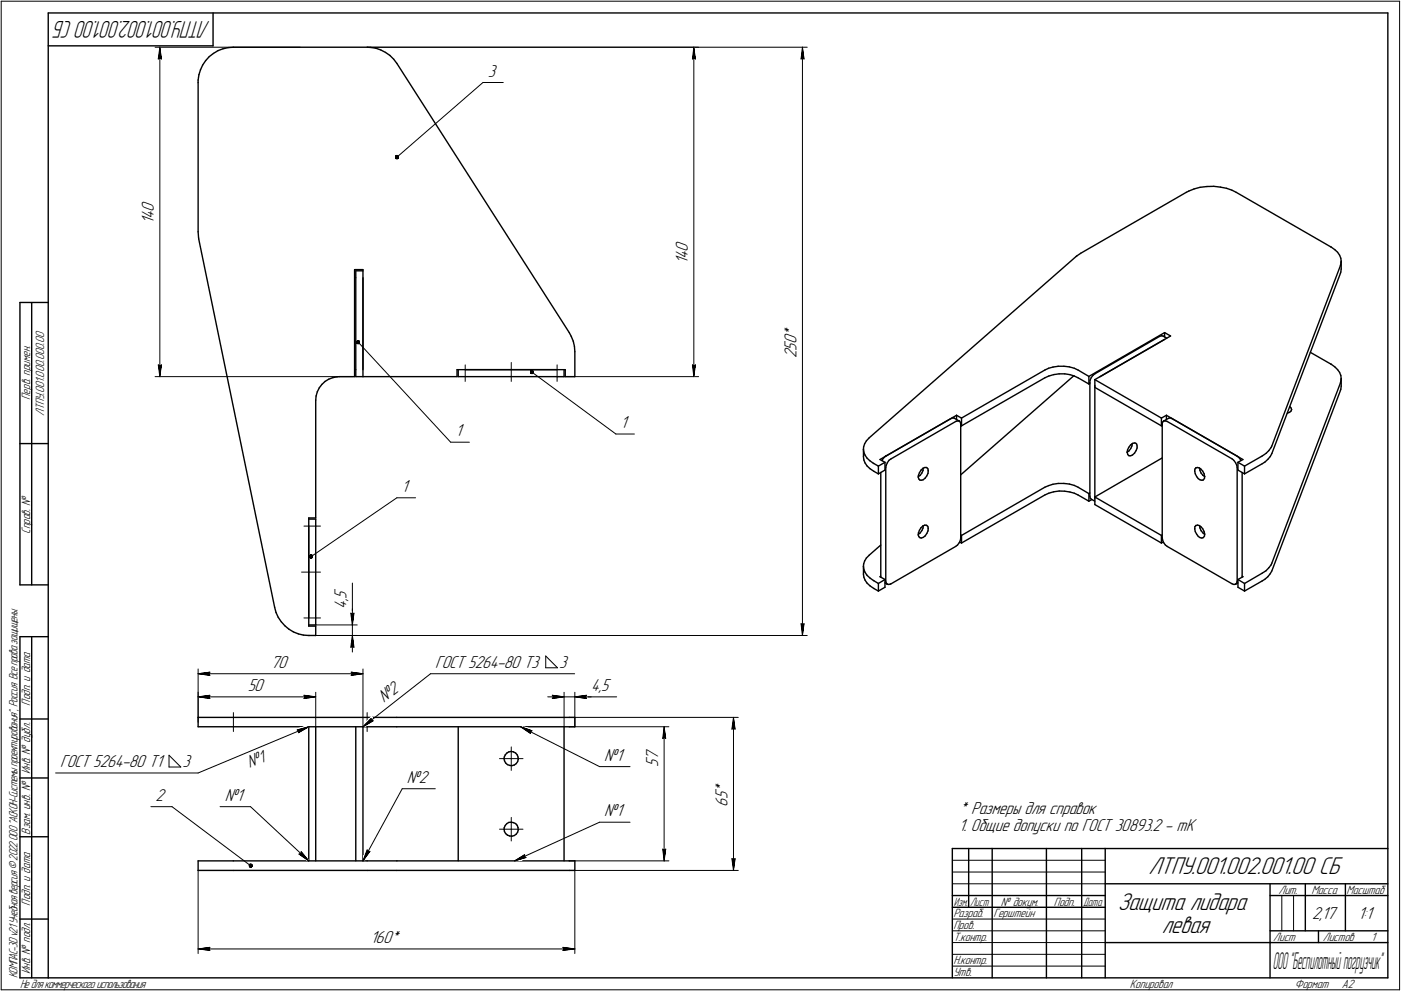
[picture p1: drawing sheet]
<svg xmlns="http://www.w3.org/2000/svg" width="595mm" height="421mm" viewBox="0 0 595 421" stroke-linecap="round" stroke-linejoin="round" font-family="sans-serif">
<defs><g id="words">
<g font-size="10.9">
<text x="487.9" y="371.5">ЛТПУ.001.002.001.00 СБ</text>
<text x="474.8" y="386.5">Защита лидара</text>
<text x="493.5" y="396.5">левая</text>
</g>
<text font-size="10.7" x="89.3" y="9" transform="rotate(-180 89.3 9)">ЛТПУ.001.002.001.00 СБ</text>
<text font-size="10.4" x="540.7" y="411.5">ООО&quot;Беспилотныйпогрузчик&quot;</text>
<g font-size="7.8">
<text x="207.2" y="32.5">3</text>
<text x="65.4" y="89.9" transform="rotate(-90 65.4 89.9)">0</text>
<text x="65.4" y="95.2" transform="rotate(-90 65.4 95.2)">1</text>
<text x="65.4" y="93.1" transform="rotate(-90 65.4 93.1)">4</text>
<text x="292.2" y="106.9" transform="rotate(-90 292.2 106.9)">0</text>
<text x="292.2" y="112.2" transform="rotate(-90 292.2 112.2)">1</text>
<text x="292.2" y="110.1" transform="rotate(-90 292.2 110.1)">4</text>
<text x="338.4" y="143" transform="rotate(-90 338.4 143)">*</text>
<text x="338.4" y="148.9" transform="rotate(-90 338.4 148.9)">5</text>
<text x="338.4" y="146.1" transform="rotate(-90 338.4 146.1)">0</text>
<text x="338.4" y="152.1" transform="rotate(-90 338.4 152.1)">2</text>
<text x="193.4" y="185.3">1</text>
<text x="263.6" y="181.8">1</text>
<text x="170.6" y="209">1</text>
<text x="147.2" y="255.4" transform="rotate(-90 147.2 255.4)">,</text>
<text x="147.2" y="254.3" transform="rotate(-90 147.2 254.3)">5</text>
<text x="147.2" y="258.5" transform="rotate(-90 147.2 258.5)">4</text>
<text x="115.1" y="283.7">70</text>
<text x="184.9" y="283.7">ГОСТ 5264-80 Т3</text>
<text x="237.5" y="283.7">3</text>
<text x="105.3" y="293.6">50</text>
<text x="251.1" y="293.6">4,5</text>
<text x="163" y="298.6" transform="rotate(-38 163 298.6)">№2</text>
<text x="256.7" y="323.1">№1</text>
<text x="279.6" y="322.9" transform="rotate(-90 279.6 322.9)">7</text>
<text x="25.6" y="325.9">ГОСТ 5264-80 Т1</text>
<text x="77.5" y="325.9">3</text>
<text x="106" y="326.4" transform="rotate(-23 106 326.4)">№1</text>
<text x="279.6" y="325.7" transform="rotate(-90 279.6 325.7)">5</text>
<text x="172.9" y="332.6">№2</text>
<text x="66.1" y="340.2">2</text>
<text x="95.5" y="340.2">№1</text>
<text x="309.1" y="339.6" transform="rotate(-90 309.1 339.6)">5</text>
<text x="309.1" y="336.8" transform="rotate(-90 309.1 336.8)">*</text>
<text x="256.7" y="346.8">№1</text>
<text x="309.1" y="342.8" transform="rotate(-90 309.1 342.8)">6</text>
<text x="407.3" y="345.8">* Размеры для справок</text>
<text x="407.3" y="352.9">1. Общие допуски по ГОСТ 30893.2 - mK</text>
<text x="557.3" y="390.5">2,17</text>
<text x="576.9" y="390.5">1:1</text>
<text x="157.4" y="400.6">160*</text>
</g>
<g font-size="5.4">
<text x="12.8" y="169.9" transform="rotate(-90 12.8 169.9)">Перв. примен.</text>
<text x="18.8" y="176.9" transform="rotate(-90 18.8 176.9)">ЛТПУ.001.000.000.00</text>
<text x="12.8" y="226.8" transform="rotate(-90 12.8 226.8)">Справ. №</text>
<text x="12.8" y="299.7" transform="rotate(-90 12.8 299.7)">Подп. и дата</text>
<text x="12.8" y="328.8" transform="rotate(-90 12.8 328.8)">Инв. № дубл.</text>
<text x="12.8" y="354.6" transform="rotate(-90 12.8 354.6)">Взам. инв. №</text>
<text x="543.1" y="379.8">Лит.</text>
<text x="557.1" y="379.8">Масса</text>
<text x="572" y="379.8">Масштаб</text>
<text x="12.8" y="384.7" transform="rotate(-90 12.8 384.7)">Подп. и дата</text>
<text x="405" y="389.8">Разраб.</text>
<text x="422" y="389.8">Герштейн</text>
<text x="425.2" y="384.8">№ докум.</text>
<text x="447.6" y="384.8">Подп.</text>
<text x="405" y="394.8">Пров.</text>
<text x="405" y="399.8">Т.контр.</text>
<text x="540.9" y="399.8">Лист</text>
<text x="561.9" y="399.8">Листов</text>
<text x="582.4" y="399.8">1</text>
<text x="12.8" y="413.8" transform="rotate(-90 12.8 413.8)">Инв. № подл.</text>
<text x="405" y="409.8">Н.контр.</text>
<text x="7.5" y="415.5" transform="rotate(-90 7.5 415.5)">КОМПАС-3Dv21 Учебнаяверсия©2022ООО&quot;АСКОН-Системыпроектирования&quot;, Россия. Всеправазащищены.</text>
<text x="8.5" y="419.8">Недлякоммерческогоиспользования</text>
<text x="405" y="414.8">Утв.</text>
<text x="480" y="419.8">Копировал</text>
<text x="550" y="419.8">Формат</text>
<text x="570" y="419.8">A2</text>
</g>
<g font-size="5.3">
<text x="405.1" y="384.8">Изм.</text>
<text x="412.1" y="384.8">Лист</text>
<text x="460.1" y="384.8">Дата</text>
</g>
</g></defs>
<g fill="none" stroke="#000" stroke-width=".59">
<path d="M20.5 5.5v410zM20.5 5.5h569zM20.5 19.5h70zM90.5 5.5v14zM589.5 5.5v410zM84.2 35.1v63.4zM84.2 34v1.1zM84.5 31.7l-.3 2.3zM85.2 29.6l-.7 2.1zM86.1 27.6l-.9 2zM87.4 25.7l-1.3 1.9zM88.9 24l1.8-1.3z"/>
<path d="M88.9 24l-1.5 1.7zM90.7 22.7l1.9-1.2zM92.6 21.5l2.1-.8zM94.7 20.7l2.2-.5zM96.9 20.2l2.2-.1zM99.1 20.1h56.9zM156 20.1l1.4 .1zM157.4 20.2l2.3 .3zM159.7 20.5l2.1 .8zM161.8 21.3l1.9 1zM163.7 22.3l1.9 1.2zM165.6 23.5l1.6 1.6z"/>
<path d="M167.2 25.1l1.4 1.8zM168.6 26.9l73.2 114.4zM509.8 79.6l2.9-.4zM512.7 79.2h2.9zM515.6 79.2l2.8 .3zM518.4 79.5l2.6 .5zM84.2 98.5l.1 2.3zM503.9 81.7l1.1-.5zM505 81.2l2.2-.9zM507.2 80.3l2.6-.7zM521 80l2.2 .8zM523.2 80.8l1.9 .9z"/>
<path d="M525.1 81.7l40.2 23.2zM84.3 100.8l.1 .7zM84.4 101.5l32.3 156.6zM150.6 114.6v45.4zM150.6 114.6h3.6zM151.1 115.1h3.1zM151.1 115.1v2.9zM151.1 118v39.1zM154.2 114.6v45.4zM154.2 118v39.1zM457.1 109l.4-.3zM457.5 108.7l1.6-1.1z"/>
<path d="M459.1 107.6l44.8-25.9zM565.5 105h.1M565.5 105l1.5 1.1zM567 106.1l1.2 1.1zM568.2 107.2l.8 1.3zM569 108.5l.6 1.2zM569.4 116.2l-29.1 76.5zM569.4 112.9l-29.1 76.6zM569.6 115.6l-.2 .6zM569.6 109.7l.1 1.3zM569.6 111.6l-.2 1.3zM569.7 111v3.3z"/>
<path d="M569.7 114.3l-.1 1.3zM569.7 111l-.1 .6zM8.5 128.5v120zM8.5 128.5h12zM13.5 128.5v120zM151.1 157.1v2.9zM194.1 157.1v2.9zM194.1 157.1h46zM194.6 157.1v2.9zM197.6 157.1h39zM239.6 157.1v2.9zM240.1 157.1v2.9z"/>
<path d="M241.8 141.3l.9 1.6zM242.7 142.9l.8 2zM243.5 144.9l.5 2.3zM244 147.2l.2 2.2zM244.2 149.4v10.6zM443.8 157.2l1.6-.7zM445.4 156.5l1.9-.5zM445.5 159.8l2-.6zM447.3 156l2.2-.4zM447.5 159.2l2.4-.4zM449.5 155.6h2.5zM449.9 158.8h2.4z"/>
<path d="M452 155.6l2.2 .3zM452.3 158.8l2.2 .4zM454.2 155.9l2.2 .6zM454.5 159.2l1.9 .6zM456.4 159.8l1.6 .7zM456.4 156.5l1.6 .7zM458 157.2l4.5 2.7zM462.5 159.9l32.2-18.6zM462.5 159.9v3.3zM464.3 159.4l-.8 1zM464.3 159.4l.8-.6zM465.1 158.8l27.5-15.9z"/>
<path d="M492.6 142.9l.8-.2zM493.4 142.7h.6zM494 142.7h.1M494.1 142.8l1.5 .9zM494.7 141.3l2.5 1.4zM494.7 141.3v1.9zM556.6 149.7l8.7 5zM565.5 154.8h.1M565.5 154.8l1.5 1.1zM567 155.9l1.2 1.2zM568.2 157.1l.8 1.1zM569 158.2l.6 1.3z"/>
<path d="M569.6 159.5l.1 1.4zM134.1 170v50zM134.3 168.2l-.2 1.8zM134.8 166.5l-.5 1.7zM135.6 164.8l-.8 1.7zM136.7 163.3l-1.1 1.5zM136.7 163.3l1.4-1.2zM138.1 162.1l1.5-1zM139.6 161.1l1.8-.7zM141.4 160.4l1.8-.3zM143.2 160.1l.9-.1zM144.1 160h6.5z"/>
<path d="M151.1 160h3.1zM154.2 160h39.9zM194.6 160h3zM197.6 160h39zM236.6 160h3zM240.1 160h4.1zM403.9 177.9l.7-.4zM404.6 177.5l.7 .1zM405.3 177.6h.1M405.4 177.7l2.1 1.2zM406 179.1l.2-.1zM406.2 179l.7-.2z"/>
<path d="M406.3 176.4v1.9zM406.3 176.4l2.1 1.2zM406.9 178.8l.6 .1zM407.6 179h.1M407.6 179l.4 .5zM408 179.5l.1 .8zM408.4 177.6l35.4-20.4zM408.4 177.6v3.3zM443.8 160.5l1.7-.7zM458 160.5l4.5 2.7zM462.5 163.2l.5-.2zM463 162.6v48.1z"/>
<path d="M463 161.5v1.1zM463.5 160.4l-.5 1.1zM465.1 163.7v48.2zM465.1 164.6l28.3 16.3zM465.1 161.3l28.3 16.3zM465.1 161.3l32.1-18.6zM465.1 161.3v3.3zM467.2 160.1l27.5-15.9zM493.4 177.6l2.1-1.2zM493.4 177.6v3.3zM493.9 179.3l-.2 .8zM494.4 178.9h.1"/>
<path d="M494.3 178.9l-.4 .4zM494.3 178.9l2.1-1.2zM494.4 178.9l.6-.1zM495 178.8l.8 .3zM495.5 176.4v1.9zM495.5 176.4l32.5 18.8zM495.8 179.1l27.6 15.9zM496.4 177.7l.6-.2zM497 177.5l.7 .2zM497.7 177.7l.2 .2zM497.9 177.9l27.6 15.9zM546.8 175.6l1-.4z"/>
<path d="M547.8 175.2l.6-.5zM548 172.9h.1M548 172.9l.5 .5zM548.5 173.4l.1 .6zM548.6 174.1l-.2 .6zM548.6 174.1h.1M569.4 165.9l-29.1 76.7zM569.4 162.7l-29.1 76.6zM569.6 165.4l-.2 .5zM569.6 161.4l-.2 1.3zM569.7 164.1l-.1 1.3zM569.7 160.9l-.1 .5z"/>
<path d="M569.7 160.9v3.2zM8.5 188.5h12zM366.8 194.1l.1 1.3zM366.8 190.8v3.3zM366.8 190.8l.1 1.3zM366.9 189.8l-.1 1zM366.9 195.4l.6 1.3zM366.9 192.1l.6 1.3zM367.3 188.6l-.4 1.2zM367.5 196.7l.8 1.3zM367.5 193.4l.8 1.2zM368 187.3l-.7 1.3z"/>
<path d="M368.3 198l1.3 1.1zM368.3 194.6l1.2 1.1zM369.2 186l87.9-77zM369.2 186l-1.2 1.3zM369.5 195.7l1.5 1.1zM369.6 199.1l1.6 1.1zM371 196.8h.1M371.2 196.9l1.9 1.1zM373.1 198v3.3zM373.1 198l2.8-1.6zM373.8 195.2l32.5-18.8zM373.8 195.2l2.1 1.2z"/>
<path d="M375.3 194.6l-.7 1.1zM375.3 194.6l.9-.8zM375.9 196.4v3.3zM376.2 193.8h.1M376.3 198.7v48.2zM376.3 193.8l27.6-15.9zM376.4 197.8l-.1 .9zM376.9 196.6l-.5 1.2zM377.6 195.6l.9-.6zM377.6 195.6l-.7 1zM378.5 195l27.5-15.9zM391.2 199.7l-.6 1.1z"/>
<path d="M391.2 199.7l.9-.7zM392.1 199l.8-.4zM392.1 199.9l-.5 1.1zM392.2 198.9l-.1 1zM392.9 198.6h.6zM393.5 198.6h.1M393.7 198.7l.4 .4zM394.1 199.1l.2 .7zM394.3 199.8v.3zM408.1 180.3v48.2zM408.1 180.7l.3 .2zM408.4 180.9l35.4-20.4z"/>
<path d="M478.8 192.1l.1 .3zM478.8 192.1l.8-.5zM478.9 192.4l.1 .7zM479 191.2l-.2 .9zM479 193.1l.5 .4zM479.5 190.1l-.5 1.1zM479.6 193.6h.1M479.6 193.6h.7zM480.2 189.1l-.7 1zM480.2 189.1l.9-.7zM480.3 193.6l.8-.3zM480.3 190.6l-.7 1z"/>
<path d="M480.8 189.5l-.5 1.1zM481 188.5l-.2 1zM481.1 188.4l.7-.2zM481.1 193.3l.8-.8zM481.8 188.2l.6 .1zM482.4 188.3l.5 .4zM482.6 191.4l-.7 1.1zM482.9 188.7l.1 .8zM483 189.5v.8zM483 190.3l-.4 1.1zM493.4 180.9l.3-.2zM493.7 180.1v.2z"/>
<path d="M493.7 180.3v48.2zM507.6 199.3l-.1 .8zM508 198.8l-.4 .5zM508 198.8h.1M508.1 198.7l.6-.1zM508.7 198.6l.7 .2zM509.4 198.8l.7 .5zM509.6 198.9l.1 .9zM509.7 199.8l.5 1.2zM510.1 199.3l.8 .9zM523.4 195l.7 .6zM524.1 195.6l.7 1z"/>
<path d="M524.8 196.6l.6 1.1zM525.4 197.7l.1 1zM525.5 198.7v48.2zM525.5 193.8l.8 .6zM525.9 196.4l2.1-1.2zM525.9 196.4v3.3zM525.9 196.4l2.8 1.6zM525.9 199.7l2.8 1.6zM526.3 194.4l.7 .9zM527 195.3l.1 .4zM528.7 198l7.5-4.3zM528.7 198v3.3z"/>
<path d="M536.2 193.7l1.6-1.1zM536.2 197l1.1-.7zM537.3 196.3l1.3-1.1zM537.8 192.6l1.2-1.2zM539.6 194l-1 1.2zM539.9 190.2l-.9 1.2zM540.3 189.5l-.4 .7zM540.3 192.7l-.7 1.3zM371.2 200.2l1.9 1.1zM373.1 201.3l2.8-1.6zM374.1 200.7v44.5zM390.1 202.8l.2 .7z"/>
<path d="M390.1 202.5l.7-.5zM390.1 201.9v.9zM390.3 203.5l.4 .5zM390.6 200.8l-.5 1.1zM390.7 204h.6zM391.3 204l.8-.1zM391.6 201l-.8 1zM392.1 203.9l.8-.7zM393.7 202.2l-.8 1zM394.2 201.1l-.5 1.1zM394.3 200.1l-.1 1zM408.1 201.8l48-42.1z"/>
<path d="M443.8 207l1.6-.7zM443.8 210.3l1.7-.8zM445.4 206.3l1.9-.6zM445.5 209.5l2-.5zM447.3 205.7l2.2-.3zM447.5 209l2.4-.4zM449.5 205.4h2.5zM449.9 208.6l2.4 .1zM452 205.4l2.2 .3zM452.3 208.7l2.2 .3zM454.2 205.7l2.2 .5zM454.5 209l1.9 .5z"/>
<path d="M456.4 206.2l1.6 .8zM456.4 209.5l1.6 .8zM458 207l4.5 2.7zM458 210.3l4.5 2.6zM462.5 209.7v3.2zM462.5 209.7l.5-.2zM462.5 212.9l1.3-.6zM463 211l.1 .7zM463 210.7v.3zM463.1 211.7l.4 .4zM463.5 212.1l1.6 .8zM465.1 211.2l28.3 16.3z"/>
<path d="M465.1 211.2v3.2zM465.1 211.2l28.6-16.6zM465.1 214.4l28.3 16.3zM507.5 200.2l.2 1.1zM507.5 200.2h.1M507.7 201.3l.6 1.2zM508.3 202.5l.7 .9zM509 203.4l.8 .5zM509.8 203.9l.7 .1zM510.2 201l.8 .9zM510.5 204h.5zM510.9 200.2l.6 1.1z"/>
<path d="M511 201.9l.7 .6zM511.2 203.8l-.2 .2zM511.5 201.3l.2 1.1zM511.6 203.3l-.4 .5zM511.7 202.4l-.1 .9zM527.6 200.7v44.5zM528.7 201.3l7.5-4.3zM131.1 220v46zM131.1 220h3zM131.1 223.5v39.1zM131.1 220.6h3zM134.1 223.5v39.1z"/>
<path d="M134.1 220.6v2.9zM366.9 239.6l-.1 1zM367.3 238.3l-.4 1.3zM368 237.1l-.7 1.2zM369.2 235.9l4.9-4.3zM369.2 235.9l-1.2 1.2zM390.1 227.1l.7-.6zM390.1 227.3l.2 .7zM390.1 226.4v.9zM390.3 228l.4 .4zM390.6 225.3l-.5 1.1zM390.7 228.4l.6 .2z"/>
<path d="M391.2 224.2l-.6 1.1zM391.2 224.2l.9-.8zM391.3 228.6l.8-.3zM391.6 225.5l-.8 1zM392.1 224.4l-.5 1.1zM392.1 228.3l.8-.5zM392.1 223.4l.8-.3zM392.2 223.4l-.1 1zM392.9 223.1l.6 .1zM393.5 223.2h.1M393.7 226.7l-.8 1.1zM393.7 223.3l.4 .4z"/>
<path d="M394.1 223.7l.2 .7zM394.2 225.6l-.5 1.1zM394.3 224.6l-.1 1zM394.3 224.4v.2zM406 232.2l.7-.6zM407.5 230.5l-.8 1.1zM407.7 230.3l.7 .4zM408 229.4l-.5 1.1zM408.1 228.5l-.1 .9zM408.1 227.2l.3 .3zM408.4 227.5l35.4-20.5zM408.4 227.5v3.2z"/>
<path d="M408.4 230.7l35.4-20.4zM493.4 227.5v3.2zM493.4 230.7l.7-.4zM493.4 227.5l.3-.3zM493.7 228.5l.2 .9zM493.9 229.4l.4 1.1zM494.3 230.5l.7 1.1zM495 231.6l.8 .6zM495.8 232.2l27.6 15.9zM507.5 224.7l.2 1.2zM507.5 224.7h.1M507.6 223.8l-.1 .8z"/>
<path d="M507.7 225.9l.6 1.1zM508 223.3l-.4 .5zM508 223.3h.1M508.1 223.3l.6-.2zM508.3 227l.7 .9zM508.7 223.1l.7 .2zM509 227.9l.8 .5zM509.4 223.3l.7 .5zM509.6 223.4l.1 .9zM509.7 224.3l.5 1.2zM509.8 228.4l.7 .2zM510.1 223.8l.8 .8z"/>
<path d="M510.2 225.5l.8 .9zM510.5 228.6l.5-.2zM510.9 224.6l.6 1.2zM511 226.4l.7 .7zM511.2 228.3h.1M511.5 225.8l.2 1.1zM511.6 227.8l-.4 .5zM511.7 226.9l-.1 .9zM540.3 239.3l-.4 .7zM8.5 248.5h12zM116.7 258.1l.6 2.2zM366.8 240.6v3.3z"/>
<path d="M366.8 240.6l.1 1.3zM366.8 243.9l.1 1.3zM366.9 241.9l.6 1.3zM366.9 245.2l.6 1.3zM367.5 243.2l.8 1.2zM367.5 246.5l.8 1.2zM368.3 244.4l1.2 1.1zM368.3 247.7l1.3 1.2zM369.5 245.5l1.5 1.1zM369.6 248.9l1.6 1.1zM371 246.6h.1M371.2 250l1.9 1.1z"/>
<path d="M371.2 246.7l1.9 1.2zM373.1 251.1l2.8-1.6zM373.1 247.9v3.2zM373.1 247.9l2.8-1.7zM373.8 245l2.1 1.2zM373.8 245l.3-.2zM375.9 246.2v3.3zM375.9 247.6l1 .6zM376.3 246.9l.1 .7zM376.4 247.6l.5 .6zM376.9 248.2h.1M376.9 248.2l.6 .1z"/>
<path d="M377.5 248.3l.7-.1zM378.2 248.2l.3-.1zM378.5 248.1l27.5-15.9zM523.4 248.1l.8 .2zM524.2 248.3l.6-.1zM524.8 248.2h.1M524.8 248.2l.5-.4zM524.8 248.2l1.1-.6zM525.5 247.1l-.2 .7zM525.5 246.9v.2zM525.9 246.2l2.8 1.7zM525.9 249.5l2.8 1.6z"/>
<path d="M525.9 246.2l2.1-1.2zM525.9 246.2v3.3zM527.6 244.8l.4 .2zM528.7 247.9l7.5-4.4zM528.7 247.9v3.2zM528.7 251.1l7.5-4.3zM536.2 243.5l1.6-1zM536.2 246.8l1.1-.7zM537.3 246.1l1.3-1.1zM539 241.2l-1.2 1.3zM539.6 243.8l-1 1.2zM539.9 240l-.9 1.2z"/>
<path d="M540.3 242.6l-.7 1.2zM8.5 270.5v145zM8.5 270.5h12zM13.5 270.5v145zM117.3 260.3l.9 2zM118.2 262.3l1.3 1.9zM119.5 264.2l1.5 1.7zM121 265.9l1.7 1.4zM122.7 267.3l1.9 1.2zM124.6 268.5l2.1 .8zM126.7 269.3l2.2 .5zM128.9 269.8l2.2 .2z"/>
<path d="M131.1 266h3zM131.1 270h.3zM131.1 265.5h3zM131.4 270h2.7zM134.1 266v4zM134.1 262.6v2.9zM8.5 305.5h12zM84.2 304.8h14.9zM84.2 304.8v4zM84.2 308.8h14.9zM99.1 304.8h56.9zM99.1 308.8h56.9z"/>
<path d="M131.1 308.8v57zM134.1 308.8v57zM151.1 308.8v57zM154.2 308.8v57zM156 304.8h12.6zM156 308.8h12.6zM168.6 304.8h73.2zM168.6 308.8h73.2zM194.6 308.8v57zM215.3 320l.9-.6zM215.3 320l-.7 .7zM216.2 319.4l1-.1z"/>
<path d="M217.2 319.3l.9 .1zM218.1 319.4l.9 .6zM219 320l.7 .7zM239.6 308.8v57zM241.8 308.8h2.4zM241.8 304.8h2.4zM244.2 304.8v4zM8.5 330.5h12zM214.1 322.3l.2 1zM214.2 321.6l-.1 .7zM214.3 323.3l.5 .9zM214.6 320.7l-.4 .9z"/>
<path d="M214.8 324.2l.8 .7zM215.6 324.9l.9 .3zM216.5 325.2l1 .1zM217.5 325.3l.9-.3zM218.4 325l.9-.6zM219.7 320.7l.3 .9zM219.9 323.6l-.6 .8zM220 321.6l.1 1.1zM220.1 322.7l-.2 .9zM8.5 355.5h12zM214.1 352.3l.2 1zM214.2 351.6l-.1 .7z"/>
<path d="M214.3 353.3l.5 .9zM214.6 350.7l-.4 .9zM214.8 354.2l.8 .6zM215.3 349.9l.9-.5zM215.3 349.9l-.7 .8zM215.6 354.8l.9 .4zM216.2 349.4l1-.1zM216.5 355.2l1 .1zM217.2 349.3l.9 .2zM217.5 355.3l.9-.3zM218.1 349.5l.9 .4zM218.4 355l.9-.6z"/>
<path d="M219 349.9l.7 .8zM219.7 350.7l.3 .9zM219.9 353.6l-.6 .8zM220 351.6l.1 1zM220.1 352.6l-.2 1zM84.2 365.8h14.9zM84.2 365.8v4zM84.2 369.8h14.9zM99.1 369.8h56.9zM99.1 365.8h56.9zM156 365.8h12.6zM156 369.8h12.6z"/>
<path d="M168.6 365.8h73.2zM168.6 369.8h73.2zM241.8 369.8h2.4zM241.8 365.8h2.4zM244.2 365.8v4zM404.5 360.5h185zM404.5 360.5v55zM411.5 360.5v25zM421.5 360.5v55zM444.5 360.5v55zM459.5 360.5v55zM469.5 360.5v55z"/>
<path d="M469.5 375.5h120zM539.5 375.5v40zM554.5 375.5v20zM571.5 375.5v20zM8.5 390.5h12zM404.5 380.5h65zM404.5 385.5h65zM539.5 380.5h15zM539.5 395.5h50zM554.5 380.5h35zM560.1 395.5v5zM8.5 415.5h12z"/>
<path d="M20.5 415.5h569zM469.5 400.5h70zM539.5 400.5h50z"/>
</g>
<g fill="none" stroke="#000" stroke-width=".42">
<path d="M.5 .5v420zM.5 .5h594zM594.5 .5v420zM65.9 20.1h61.6zM67.2 25.1l.7-.5zM67.9 20.1l.7 5zM67.9 24.6l.7 .5zM67.9 20.1l-.7 5zM67.9 20.1v139.9zM156 20.1h186.9zM156 20.1h140.8zM205.1 35.1h8.7z"/>
<path d="M294.1 25.1l.6-.5zM294.7 20.1l.7 5zM294.7 24.6l.7 .5zM294.7 20.1l-.6 5zM294.7 20.1v139.9zM340.3 25.1l.6-.5zM340.9 20.1l.6 5zM340.9 24.6l.6 .5zM340.9 20.1l-.6 5zM340.9 20.1v249.9zM168.6 66.8l36.5-31.7zM67.2 155l.7 5z"/>
<path d="M67.2 155l.7 .5zM67.9 155.5l.7-.5zM68.6 155l-.7 5zM152.1 145.4l39.3 42.5zM197.6 155v7.1zM217.2 154v8.1zM225.9 158.1l35.7 26.3zM236.6 155v7.1zM294.1 155l.6 5zM294.1 155l.6 .5zM294.7 155.5l.7-.5zM295.4 155l-.7 5z"/>
<path d="M65.9 160h84.2zM236.6 160h60.2zM191.4 187.9h8zM261.6 184.4h7.9zM168.6 211.5h7.9zM129.1 223.5h7zM132.2 236.5l36.4-25zM128.1 243.1h8zM149.7 247.7v12.8zM149.7 258.6v6.9zM129.1 262.6h7zM131.4 270h211.5z"/>
<path d="M132.8 270h18.9zM134.1 265.5h17.6zM149 260.5l.7 .5zM149 260.5l.7 5zM149 275l.7-.4zM149.7 260.5v5zM149.7 261l.7-.5zM149.7 270l-.7 5zM149.7 274.6l.7 .4zM149.7 270l.7 5zM149.7 270v7zM149.7 265.5v4.5z"/>
<path d="M150.4 260.5l-.7 5zM231.8 278.7v5zM231.8 278.7l5 5zM340.3 265l.6 5zM340.3 265l.6 .5zM340.9 265.5l.6-.5zM341.5 265l-.6 5zM84.2 294.1v10.7zM84.2 284.2v22.6zM84.2 296.1l5-.7zM84.2 296.1l5 .7zM84.2 296.1h49.9z"/>
<path d="M84.2 286.3l5-.7zM84.2 286.3l5 .6zM84.2 286.3h70zM88.6 296.1l.6 .7zM88.6 286.3l.6 .6zM89.2 295.4l-.6 .7zM89.2 285.6l-.6 .7zM129.1 296.8l5-.7zM129.1 295.4l.5 .7zM129.1 295.4l5 .7zM129.6 296.1l-.5 .7zM134.1 294.1v14.7z"/>
<path d="M149.2 286.9l5-.6zM149.2 285.6l.4 .7zM149.2 285.6l5 .7zM149.6 286.3l-.4 .6zM154.2 284.2v24.6zM182.9 286.3h61.2zM231.8 283.7h5zM232.7 296.1h6.9zM234.6 295.4l5 .7zM234.6 295.4l.5 .7zM234.6 296.8l5-.7zM235.1 296.1l-.5 .7z"/>
<path d="M239.6 294.1v14.7zM239.6 296.1h4.6zM244.2 296.1h5zM244.2 294.1v14.7zM244.2 296.1l5 .7zM244.2 296.1l5-.7zM244.2 296.1h6.9zM248.7 296.1l.5 .7zM249.2 296.1h12.8zM249.2 295.4l-.5 .7zM99.1 302.8v8zM126.2 310.1l.8 .5z"/>
<path d="M126.2 310.1l4.9-1.3zM126.7 311.3l4.4-2.5zM127 310.6l-.3 .7zM154.2 308.8l4.3-2.6zM154.2 308.8l28.7-22.5zM156 302.8v8zM157.6 305.2l-3.4 3.6zM157.6 305.2v.8zM157.6 306l.9 .2zM217.2 317.3v5zM221.1 308.8l4.9 1.7zM221.1 308.8l4.3 2.9z"/>
<path d="M221.1 308.8l33.6 16.9zM225.2 310.8l.8-.3zM225.2 310.8l.2 .9zM241.8 308.8h42.3zM241.8 304.8h71.8zM281.5 313.8l.6-.5zM282.1 308.8l.7 5zM282.1 313.3l.7 .5zM282.1 308.8l-.6 5zM282.1 308.8v57zM310.9 309.8l.7-.5zM311.6 304.8l.7 5z"/>
<path d="M311.6 309.3l.7 .5zM311.6 304.8l-.7 5zM311.6 304.8v65zM23.6 328.4h60.6zM71.8 320.9v5zM71.8 320.9l5 5zM71.8 325.9h5zM84.2 328.4l46.9-19.6zM170.9 335.1l-16.7 30.7zM170.9 335.1h14zM212.2 322.3h5zM217.2 322.3h5z"/>
<path d="M217.2 322.3v5zM254.7 325.7h12.9zM64.1 342.7h9zM73.1 342.7l33.3 25.1zM93.5 342.7h12.9zM106.4 342.7l24.7 23.1zM212.2 352.3h5zM217.2 352.3h5zM217.2 352.3v5zM217.2 347.3v5zM254.7 349.3h12.9zM84.2 369.8v35.3z"/>
<path d="M127 362.9l4.1 2.9zM127 362.9l.8-.2zM127.9 361.9l-.1 .8zM127.9 361.9l3.2 3.9zM156 361.1l-1.8 4.7zM156 361.1l.3 .8zM156.3 361.9l.8-.2zM157.1 361.7l-2.9 4.1zM218.6 365.8l4.2-2.7zM218.6 365.8l4.8-1.5zM218.6 365.8l36.1-16.5zM222.7 363.9l.7 .4z"/>
<path d="M222.8 363.1l-.1 .8zM241.8 365.8h42.3zM241.8 369.8h71.8zM244.2 369.8v35.3zM281.5 360.8l.6 5zM281.5 360.8l.6 .5zM282.1 361.3l.7-.5zM282.8 360.8l-.7 5zM310.9 364.8l.7 5zM310.9 364.8l.7 .5zM311.6 365.3l.7-.5zM312.3 364.8l-.7 5z"/>
<path d="M404.5 370.5h65zM404.5 375.5h65zM404.5 365.5h65zM404.5 390.5h65zM404.5 395.5h65zM544.5 380.5v15zM549.5 380.5v15zM84.2 403.2l5-.7zM84.2 403.2l5 .6zM84.2 403.2h160zM88.6 403.2l.6 .6zM89.2 402.5l-.6 .7z"/>
<path d="M239.1 403.8l5.1-.6zM239.1 402.5l.5 .7zM239.1 402.5l5.1 .7zM239.6 403.2l-.5 .6zM404.5 400.5h65zM404.5 405.5h65zM404.5 410.5h65zM.5 420.5h594z"/>
</g>
<g fill="#fff" stroke="#fff" stroke-width=".42">
<path d="M332.7 138h7.2zM332.7 138.1h7.2zM332.7 138.2h7.2zM332.7 138.3h7.2zM332.7 138.3h7.2zM332.7 138.4h7.2zM332.7 138.5h7.2zM332.7 138.6h7.2zM332.7 138.7h7.2zM332.7 138.8h7.2zM332.7 138.9h7.2zM332.7 138.9h7.2zM332.7 139h7.2zM332.7 139.1h7.2zM332.7 139.2h7.2zM332.7 139.3h7.2zM332.7 139.4h7.2zM332.7 139.4h7.2zM332.7 139.5h7.2zM332.7 139.6h7.2zM332.7 139.7h7.2zM332.7 139.8h7.2zM332.7 139.9h7.2zM332.7 140h7.2zM332.7 140h7.2zM332.7 140.1h7.2zM332.7 140.2h7.2zM332.7 140.3h7.2zM332.7 140.4h7.2zM332.7 140.5h7.2zM332.7 140.5h7.2zM332.7 140.6h7.2zM332.7 140.7h7.2zM332.7 140.8h7.2zM332.7 140.9h7.2zM332.7 141h7.2zM332.7 141.1h7.2zM332.7 141.1h7.2zM332.7 141.2h7.2zM332.7 141.3h7.2zM332.7 141.4h7.2zM332.7 141.5h7.2zM332.7 141.6h7.2zM332.7 141.6h7.2zM332.7 141.7h7.2zM332.7 141.8h7.2zM332.7 141.9h7.2zM332.7 142h7.2zM332.7 142.1h7.2zM332.7 142.2h7.2zM332.7 142.2h7.2zM332.7 142.3h7.2zM332.7 142.4h7.2zM332.7 142.5h7.2zM332.7 142.6h7.2zM332.7 142.7h7.2zM332.7 142.7h7.2zM332.7 142.8h7.2zM332.7 142.9h7.2zM332.7 143h7.2zM332.7 143.1h7.2zM332.7 143.2h7.2zM332.7 143.3h7.2zM332.7 143.3h7.2zM332.7 143.4h7.2zM332.7 143.5h7.2zM332.7 143.6h7.2zM332.7 143.7h7.2zM332.7 143.8h7.2zM332.7 143.8h7.2zM332.7 143.9h7.2zM332.7 144h7.2zM332.7 144.1h7.2zM332.7 144.2h7.2zM332.7 144.3h7.2zM332.7 144.4h7.2zM332.7 144.4h7.2zM332.7 144.5h7.2zM332.7 144.6h7.2zM332.7 144.7h7.2zM332.7 144.8h7.2zM332.7 144.9h7.2zM332.7 144.9h7.2zM332.7 145h7.2zM332.7 145.1h7.2zM332.7 145.2h7.2zM332.7 145.3h7.2zM332.7 145.4h7.2zM332.7 145.5h7.2zM332.7 145.5h7.2zM332.7 145.6h7.2zM332.7 145.7h7.2zM332.7 145.8h7.2zM332.7 145.9h7.2zM332.7 146h7.2zM332.7 146h7.2zM332.7 146.1h7.2zM332.7 146.2h7.2zM332.7 146.3h7.2zM332.7 146.4h7.2zM332.7 146.5h7.2zM332.7 146.6h7.2zM332.7 146.6h7.2zM332.7 146.7h7.2zM332.7 146.8h7.2zM332.7 146.9h7.2zM332.7 147h7.2zM332.7 147.1h7.2zM332.7 147.2h7.2zM332.7 147.2h7.2zM332.7 147.3h7.2zM332.7 147.4h7.2zM332.7 147.5h7.2zM332.7 147.6h7.2zM332.7 147.7h7.2zM332.7 147.7h7.2zM332.7 147.8h7.2zM332.7 147.9h7.2zM332.7 148h7.2zM332.7 148.1h7.2zM332.7 148.2h7.2zM332.7 148.3h7.2zM332.7 148.3h7.2zM332.7 148.4h7.2zM332.7 148.5h7.2zM332.7 148.6h7.2zM332.7 148.7h7.2zM332.7 148.8h7.2zM332.7 148.8h7.2zM332.7 148.9h7.2zM332.7 149h7.2zM332.7 149.1h7.2zM332.7 149.2h7.2zM332.7 149.3h7.2zM332.7 149.4h7.2zM332.7 149.4h7.2zM332.7 149.5h7.2zM332.7 149.6h7.2zM332.7 149.7h7.2zM332.7 149.8h7.2zM332.7 149.9h7.2zM332.7 149.9h7.2zM332.7 150h7.2zM332.7 150.1h7.2zM332.7 150.2h7.2zM332.7 150.3h7.2zM332.7 150.4h7.2zM332.7 150.5h7.2zM332.7 150.5h7.2zM332.7 150.6h7.2zM332.7 150.7h7.2zM332.7 150.8h7.2zM332.7 150.9h7.2zM332.7 151h7.2zM332.7 151h7.2zM332.7 151.1h7.2zM332.7 151.2h7.2zM332.7 151.3h7.2zM332.7 151.4h7.2zM332.7 151.5h7.2zM332.7 151.6h7.2zM332.7 151.6h7.2zM332.7 151.7h7.2zM332.7 151.8h7.2zM332.7 151.9h7.2zM332.7 152h7.2z"/>
<path d="M340.8 20.3h.2zM340.8 20.4h.2zM340.8 20.5h.3zM340.7 20.6h.4zM340.7 20.7h.4zM340.6 20.7h.6zM340.6 20.8h.6zM340.6 20.9h.7zM340.5 21h.8zM340.5 21.1h.9zM340.5 21.2h.9zM340.4 21.3h1zM340.4 21.3h1.1zM340.4 21.4h1.1zM340.4 21.5h1.1zM340.4 21.6h1.1zM340.3 21.7h1.3zM340.3 21.8h1.3zM340.2 21.8h1.4zM340.2 21.9h1.5zM340.2 22h1.5zM340.2 22.1h1.5zM340.2 22.2h1.5zM340.2 22.3h1.5zM340.2 22.4h1.5zM340.2 22.4h1.5zM340.1 22.5h1.7zM340.1 22.6h1.7zM340.1 22.7h1.7zM340.1 22.8h1.7zM340.1 22.9h1.7zM340.1 22.9h1.7zM340.1 23h1.7zM340 23.1h1.9zM340 23.2h1.9zM340 23.3h1.9zM340 23.4h1.9zM340 23.5h1.9zM340 23.5h1.9zM340 23.6h1.9zM339.9 23.7h2zM339.9 23.8h2.1zM339.9 23.9h2.1zM339.9 24h2.1zM339.9 24h2.1zM339.9 24.1h2.1zM339.9 24.2h2.1zM339.9 24.3h2.1zM339.9 24.4h2.2zM339.9 24.5h2.2zM339.9 24.6h2.2zM339.9 24.6h2.2zM339.9 24.7h2.2zM339.9 24.8h2.2zM339.9 24.9h2.2zM339.8 25h2.3zM339.8 25.1h2.3zM339.8 25.1h2.3zM339.8 25.2h2.3zM339.8 25.3h2.3zM339.8 25.4h2.3zM339.8 25.5h2.3z"/>
<path d="M339.7 264.5h2.4zM339.8 264.6h2.3zM339.8 264.7h2.3zM339.8 264.8h2.3zM339.8 264.8h2.3zM339.8 264.9h2.3zM339.8 265h2.3zM339.8 265.1h2.3zM339.9 265.2h2.2zM339.9 265.3h2.2zM339.9 265.3h2.2zM339.9 265.4h2.2zM339.9 265.5h2.2zM339.9 265.6h2.2zM339.9 265.7h2.2zM339.9 265.8h2.1zM339.9 265.9h2.1zM339.9 265.9h2.1zM339.9 266h2.1zM339.9 266.1h2.1zM339.9 266.2h2.1zM339.9 266.3h2.1zM339.9 266.4h2zM340 266.4h1.9zM340 266.5h1.9zM340 266.6h1.9zM340 266.7h1.9zM340 266.8h1.9zM340 266.9h1.9zM340 267h1.9zM340.1 267h1.7zM340.1 267.1h1.7zM340.1 267.2h1.7zM340.1 267.3h1.7zM340.1 267.4h1.7zM340.1 267.5h1.7zM340.1 267.5h1.7zM340.2 267.6h1.5zM340.2 267.7h1.5zM340.2 267.8h1.5zM340.2 267.9h1.5zM340.2 268h1.5zM340.2 268.1h1.5zM340.2 268.1h1.5zM340.2 268.2h1.4zM340.3 268.3h1.3zM340.3 268.4h1.3zM340.4 268.5h1.1zM340.4 268.6h1.1zM340.4 268.6h1.1zM340.4 268.7h1.1zM340.4 268.8h1zM340.5 268.9h.9zM340.5 269h.9zM340.5 269.1h.8zM340.6 269.2h.7zM340.6 269.2h.6zM340.6 269.3h.6zM340.7 269.4h.4zM340.7 269.5h.4zM340.8 269.6h.3zM340.8 269.7h.2zM340.8 269.7h.2z"/>
<path d="M286.6 101.9h7.2zM286.6 101.9h7.2zM286.6 102h7.2zM286.6 102.1h7.2zM286.6 102.2h7.2zM286.6 102.3h7.2zM286.6 102.4h7.2zM286.6 102.4h7.2zM286.6 102.5h7.2zM286.6 102.6h7.2zM286.6 102.7h7.2zM286.6 102.8h7.2zM286.6 102.9h7.2zM286.6 103h7.2zM286.6 103h7.2zM286.6 103.1h7.2zM286.6 103.2h7.2zM286.6 103.3h7.2zM286.6 103.4h7.2zM286.6 103.5h7.2zM286.6 103.5h7.2zM286.6 103.6h7.2zM286.6 103.7h7.2zM286.6 103.8h7.2zM286.6 103.9h7.2zM286.6 104h7.2zM286.6 104.1h7.2zM286.6 104.1h7.2zM286.6 104.2h7.2zM286.6 104.3h7.2zM286.6 104.4h7.2zM286.6 104.5h7.2zM286.6 104.6h7.2zM286.6 104.6h7.2zM286.6 104.7h7.2zM286.6 104.8h7.2zM286.6 104.9h7.2zM286.6 105h7.2zM286.6 105.1h7.2zM286.6 105.2h7.2zM286.6 105.2h7.2zM286.6 105.3h7.2zM286.6 105.4h7.2zM286.6 105.5h7.2zM286.6 105.6h7.2zM286.6 105.7h7.2zM286.6 105.7h7.2zM286.6 105.8h7.2zM286.6 105.9h7.2zM286.6 106h7.2zM286.6 106.1h7.2zM286.6 106.2h7.2zM286.6 106.3h7.2zM286.6 106.3h7.2zM286.6 106.4h7.2zM286.6 106.5h7.2zM286.6 106.6h7.2zM286.6 106.7h7.2zM286.6 106.8h7.2zM286.6 106.8h7.2zM286.6 106.9h7.2zM286.6 107h7.2zM286.6 107.1h7.2zM286.6 107.2h7.2zM286.6 107.3h7.2zM286.6 107.4h7.2zM286.6 107.4h7.2zM286.6 107.5h7.2zM286.6 107.6h7.2zM286.6 107.7h7.2zM286.6 107.8h7.2zM286.6 107.9h7.2zM286.6 107.9h7.2zM286.6 108h7.2zM286.6 108.1h7.2zM286.6 108.2h7.2zM286.6 108.3h7.2zM286.6 108.4h7.2zM286.6 108.5h7.2zM286.6 108.5h7.2zM286.6 108.6h7.2zM286.6 108.7h7.2zM286.6 108.8h7.2zM286.6 108.9h7.2zM286.6 109h7.2zM286.6 109.1h7.2zM286.6 109.1h7.2zM286.6 109.2h7.2zM286.6 109.3h7.2zM286.6 109.4h7.2zM286.6 109.5h7.2zM286.6 109.6h7.2zM286.6 109.6h7.2zM286.6 109.7h7.2zM286.6 109.8h7.2zM286.6 109.9h7.2zM286.6 110h7.2zM286.6 110.1h7.2zM286.6 110.2h7.2zM286.6 110.2h7.2zM286.6 110.3h7.2zM286.6 110.4h7.2zM286.6 110.5h7.2zM286.6 110.6h7.2zM286.6 110.7h7.2zM286.6 110.7h7.2zM286.6 110.8h7.2zM286.6 110.9h7.2zM286.6 111h7.2zM286.6 111.1h7.2zM286.6 111.2h7.2zM286.6 111.3h7.2zM286.6 111.3h7.2zM286.6 111.4h7.2zM286.6 111.5h7.2zM286.6 111.6h7.2zM286.6 111.7h7.2zM286.6 111.8h7.2zM286.6 111.8h7.2zM286.6 111.9h7.2zM286.6 112h7.2zM286.6 112.1h7.2z"/>
<path d="M294.6 20.3h.3zM294.6 20.4h.3zM294.6 20.5h.4zM294.6 20.6h.4zM294.6 20.7h.4zM294.5 20.7h.6zM294.5 20.8h.6zM294.5 20.9h.6zM294.4 21h.7zM294.4 21.1h.8zM294.4 21.2h.8zM294.3 21.3h.9zM294.3 21.3h1zM294.2 21.4h1.1zM294.2 21.5h1.2zM294.2 21.6h1.2zM294.1 21.7h1.4zM294.1 21.8h1.4zM294 21.8h1.5zM294 21.9h1.6zM294 22h1.6zM294 22.1h1.6zM294 22.2h1.6zM294 22.3h1.6zM294 22.4h1.6zM294 22.4h1.6zM294 22.5h1.7zM294 22.6h1.7zM294 22.7h1.7zM294 22.8h1.7zM294 22.9h1.7zM294 22.9h1.7zM294 23h1.7zM293.9 23.1h1.8zM293.9 23.2h1.8zM293.9 23.3h1.8zM293.9 23.4h1.8zM293.9 23.5h1.8zM293.9 23.5h1.8zM293.9 23.6h1.8zM293.8 23.7h1.9zM293.8 23.8h2zM293.8 23.9h2zM293.8 24h2zM293.8 24h2zM293.8 24.1h2zM293.8 24.2h2zM293.8 24.3h2zM293.7 24.4h2.2zM293.7 24.5h2.2zM293.7 24.6h2.2zM293.7 24.6h2.2zM293.7 24.7h2.2zM293.7 24.8h2.2zM293.7 24.9h2.2zM293.6 25h2.4zM293.6 25.1h2.4zM293.6 25.1h2.4zM293.6 25.2h2.4zM293.6 25.3h2.4zM293.6 25.4h2.4zM293.6 25.5h2.4z"/>
<path d="M293.5 154.5h2.5zM293.6 154.6h2.4zM293.6 154.7h2.4zM293.6 154.8h2.4zM293.6 154.9h2.4zM293.6 154.9h2.4zM293.6 155h2.4zM293.6 155.1h2.4zM293.7 155.2h2.2zM293.7 155.3h2.2zM293.7 155.4h2.2zM293.7 155.4h2.2zM293.7 155.5h2.2zM293.7 155.6h2.2zM293.7 155.7h2.2zM293.8 155.8h2zM293.8 155.9h2zM293.8 156h2zM293.8 156h2zM293.8 156.1h2zM293.8 156.2h2zM293.8 156.3h2zM293.8 156.4h1.9zM293.9 156.5h1.8zM293.9 156.5h1.8zM293.9 156.6h1.8zM293.9 156.7h1.8zM293.9 156.8h1.8zM293.9 156.9h1.8zM293.9 157h1.8zM294 157.1h1.7zM294 157.1h1.7zM294 157.2h1.7zM294 157.3h1.7zM294 157.4h1.7zM294 157.5h1.7zM294 157.6h1.7zM294 157.6h1.6zM294 157.7h1.6zM294 157.8h1.6zM294 157.9h1.6zM294 158h1.6zM294 158.1h1.6zM294 158.2h1.6zM294 158.2h1.5zM294.1 158.3h1.4zM294.1 158.4h1.4zM294.2 158.5h1.2zM294.2 158.6h1.2zM294.2 158.7h1.1zM294.3 158.7h1zM294.3 158.8h.9zM294.4 158.9h.8zM294.4 159h.8zM294.4 159.1h.7zM294.5 159.2h.6zM294.5 159.3h.6zM294.5 159.3h.6zM294.6 159.4h.4zM294.6 159.5h.4zM294.6 159.6h.4zM294.6 159.7h.3zM294.6 159.8h.3z"/>
<path d="M59.8 84.9h7.1zM59.8 85h7.1zM59.8 85.1h7.1zM59.8 85.2h7.1zM59.8 85.3h7.1zM59.8 85.3h7.1zM59.8 85.4h7.1zM59.8 85.5h7.1zM59.8 85.6h7.1zM59.8 85.7h7.1zM59.8 85.8h7.1zM59.8 85.9h7.1zM59.8 85.9h7.1zM59.8 86h7.1zM59.8 86.1h7.1zM59.8 86.2h7.1zM59.8 86.3h7.1zM59.8 86.4h7.1zM59.8 86.4h7.1zM59.8 86.5h7.1zM59.8 86.6h7.1zM59.8 86.7h7.1zM59.8 86.8h7.1zM59.8 86.9h7.1zM59.8 87h7.1zM59.8 87h7.1zM59.8 87.1h7.1zM59.8 87.2h7.1zM59.8 87.3h7.1zM59.8 87.4h7.1zM59.8 87.5h7.1zM59.8 87.5h7.1zM59.8 87.6h7.1zM59.8 87.7h7.1zM59.8 87.8h7.1zM59.8 87.9h7.1zM59.8 88h7.1zM59.8 88.1h7.1zM59.8 88.1h7.1zM59.8 88.2h7.1zM59.8 88.3h7.1zM59.8 88.4h7.1zM59.8 88.5h7.1zM59.8 88.6h7.1zM59.8 88.6h7.1zM59.8 88.7h7.1zM59.8 88.8h7.1zM59.8 88.9h7.1zM59.8 89h7.1zM59.8 89.1h7.1zM59.8 89.2h7.1zM59.8 89.2h7.1zM59.8 89.3h7.1zM59.8 89.4h7.1zM59.8 89.5h7.1zM59.8 89.6h7.1zM59.8 89.7h7.1zM59.8 89.7h7.1zM59.8 89.8h7.1zM59.8 89.9h7.1zM59.8 90h7.1zM59.8 90.1h7.1zM59.8 90.2h7.1zM59.8 90.3h7.1zM59.8 90.3h7.1zM59.8 90.4h7.1zM59.8 90.5h7.1zM59.8 90.6h7.1zM59.8 90.7h7.1zM59.8 90.8h7.1zM59.8 90.8h7.1zM59.8 90.9h7.1zM59.8 91h7.1zM59.8 91.1h7.1zM59.8 91.2h7.1zM59.8 91.3h7.1zM59.8 91.4h7.1zM59.8 91.4h7.1zM59.8 91.5h7.1zM59.8 91.6h7.1zM59.8 91.7h7.1zM59.8 91.8h7.1zM59.8 91.9h7.1zM59.8 91.9h7.1zM59.8 92h7.1zM59.8 92.1h7.1zM59.8 92.2h7.1zM59.8 92.3h7.1zM59.8 92.4h7.1zM59.8 92.5h7.1zM59.8 92.5h7.1zM59.8 92.6h7.1zM59.8 92.7h7.1zM59.8 92.8h7.1zM59.8 92.9h7.1zM59.8 93h7.1zM59.8 93h7.1zM59.8 93.1h7.1zM59.8 93.2h7.1zM59.8 93.3h7.1zM59.8 93.4h7.1zM59.8 93.5h7.1zM59.8 93.6h7.1zM59.8 93.6h7.1zM59.8 93.7h7.1zM59.8 93.8h7.1zM59.8 93.9h7.1zM59.8 94h7.1zM59.8 94.1h7.1zM59.8 94.1h7.1zM59.8 94.2h7.1zM59.8 94.3h7.1zM59.8 94.4h7.1zM59.8 94.5h7.1zM59.8 94.6h7.1zM59.8 94.7h7.1zM59.8 94.7h7.1zM59.8 94.8h7.1zM59.8 94.9h7.1zM59.8 95h7.1zM59.8 95.1h7.1z"/>
<path d="M66.6 154.5h2.5zM66.7 154.6h2.4zM66.7 154.7h2.4zM66.7 154.8h2.4zM66.7 154.9h2.4zM66.7 154.9h2.4zM66.7 155h2.4zM66.7 155.1h2.4zM66.8 155.2h2.3zM66.8 155.3h2.2zM66.8 155.4h2.2zM66.8 155.4h2.2zM66.8 155.5h2.2zM66.8 155.6h2.2zM66.8 155.7h2.2zM66.9 155.8h2.1zM66.9 155.9h2.1zM66.9 156h2.1zM66.9 156h2zM66.9 156.1h2zM66.9 156.2h2zM66.9 156.3h2zM66.9 156.4h2zM67 156.5h1.9zM67 156.5h1.9zM67 156.6h1.9zM67 156.7h1.9zM67 156.8h1.8zM67 156.9h1.8zM67 157h1.8zM67.1 157.1h1.7zM67.1 157.1h1.7zM67.1 157.2h1.7zM67.1 157.3h1.7zM67.1 157.4h1.7zM67.1 157.5h1.7zM67.1 157.6h1.6zM67.1 157.6h1.6zM67.1 157.7h1.6zM67.1 157.8h1.6zM67.1 157.9h1.6zM67.1 158h1.6zM67.1 158.1h1.6zM67.1 158.2h1.6zM67.1 158.2h1.6zM67.2 158.3h1.5zM67.2 158.4h1.5zM67.3 158.5h1.3zM67.3 158.6h1.3zM67.4 158.7h1.1zM67.4 158.7h1.1zM67.4 158.8h1zM67.5 158.9h.9zM67.5 159h.9zM67.6 159.1h.7zM67.6 159.2h.7zM67.6 159.3h.6zM67.6 159.3h.6zM67.6 159.4h.6zM67.7 159.5h.5zM67.7 159.6h.5zM67.8 159.7h.3zM67.8 159.8h.3z"/>
<path d="M67.8 20.3h.3zM67.8 20.4h.3zM67.7 20.5h.5zM67.7 20.6h.5zM67.6 20.7h.6zM67.6 20.7h.6zM67.6 20.8h.6zM67.6 20.9h.7zM67.6 21h.7zM67.5 21.1h.9zM67.5 21.2h.9zM67.4 21.3h1zM67.4 21.3h1.1zM67.4 21.4h1.1zM67.3 21.5h1.3zM67.3 21.6h1.3zM67.2 21.7h1.5zM67.2 21.8h1.5zM67.1 21.8h1.6zM67.1 21.9h1.6zM67.1 22h1.6zM67.1 22.1h1.6zM67.1 22.2h1.6zM67.1 22.3h1.6zM67.1 22.4h1.6zM67.1 22.4h1.6zM67.1 22.5h1.6zM67.1 22.6h1.7zM67.1 22.7h1.7zM67.1 22.8h1.7zM67.1 22.9h1.7zM67.1 22.9h1.7zM67.1 23h1.7zM67 23.1h1.8zM67 23.2h1.8zM67 23.3h1.8zM67 23.4h1.9zM67 23.5h1.9zM67 23.5h1.9zM67 23.6h1.9zM66.9 23.7h2zM66.9 23.8h2zM66.9 23.9h2zM66.9 24h2zM66.9 24h2zM66.9 24.1h2.1zM66.9 24.2h2.1zM66.9 24.3h2.1zM66.8 24.4h2.2zM66.8 24.5h2.2zM66.8 24.6h2.2zM66.8 24.6h2.2zM66.8 24.7h2.2zM66.8 24.8h2.2zM66.8 24.9h2.3zM66.7 25h2.4zM66.7 25.1h2.4zM66.7 25.1h2.4zM66.7 25.2h2.4zM66.7 25.3h2.4zM66.7 25.4h2.4zM66.7 25.5h2.4z"/>
<path d="M141.6 249.7h7.1zM141.6 249.8h7.1zM141.6 249.9h7.1zM141.6 249.9h7.1zM141.6 250h7.1zM141.6 250.1h7.1zM141.6 250.2h7.1zM141.6 250.3h7.1zM141.6 250.4h7.1zM141.6 250.4h7.1zM141.6 250.5h7.1zM141.6 250.6h7.1zM141.6 250.7h7.1zM141.6 250.8h7.1zM141.6 250.9h7.1zM141.6 251h7.1zM141.6 251h7.1zM141.6 251.1h7.1zM141.6 251.2h7.1zM141.6 251.3h7.1zM141.6 251.4h7.1zM141.6 251.5h7.1zM141.6 251.5h7.1zM141.6 251.6h7.1zM141.6 251.7h7.1zM141.6 251.8h7.1zM141.6 251.9h7.1zM141.6 252h7.1zM141.6 252.1h7.1zM141.6 252.1h7.1zM141.6 252.2h7.1zM141.6 252.3h7.1zM141.6 252.4h7.1zM141.6 252.5h7.1zM141.6 252.6h7.1zM141.6 252.6h7.1zM141.6 252.7h7.1zM141.6 252.8h7.1zM141.6 252.9h7.1zM141.6 253h7.1zM141.6 253.1h7.1zM141.6 253.2h7.1zM141.6 253.2h7.1zM141.6 253.3h7.1zM141.6 253.4h7.1zM141.6 253.5h7.1zM141.6 253.6h7.1zM141.6 253.7h7.1zM141.6 253.7h7.1zM141.6 253.8h7.1zM141.6 253.9h7.1zM141.6 254h7.1zM141.6 254.1h7.1zM141.6 254.2h7.1zM141.6 254.3h7.1zM141.6 254.3h7.1zM141.6 254.4h7.1zM141.6 254.5h7.1zM141.6 254.6h7.1zM141.6 254.7h7.1zM141.6 254.8h7.1zM141.6 254.8h7.1zM141.6 254.9h7.1zM141.6 255h7.1zM141.6 255.1h7.1zM141.6 255.2h7.1zM141.6 255.3h7.1zM141.6 255.4h7.1zM141.6 255.4h7.1zM141.6 255.5h7.1zM141.6 255.6h7.1zM141.6 255.7h7.1zM141.6 255.8h7.1zM141.6 255.9h7.1zM141.6 255.9h7.1zM141.6 256h7.1zM141.6 256.1h7.1zM141.6 256.2h7.1zM141.6 256.3h7.1zM141.6 256.4h7.1zM141.6 256.5h7.1zM141.6 256.5h7.1zM141.6 256.6h7.1zM141.6 256.7h7.1zM141.6 256.8h7.1zM141.6 256.9h7.1zM141.6 257h7.1zM141.6 257h7.1zM141.6 257.1h7.1zM141.6 257.2h7.1zM141.6 257.3h7.1zM141.6 257.4h7.1zM141.6 257.5h7.1zM141.6 257.6h7.1zM141.6 257.6h7.1zM141.6 257.7h7.1zM141.6 257.8h7.1zM141.6 257.9h7.1zM141.6 258h7.1zM141.6 258.1h7.1zM141.6 258.1h7.1zM141.6 258.2h7.1zM141.6 258.3h7.1zM141.6 258.4h7.1zM141.6 258.5h7.1z"/>
<path d="M148.5 260h2.5zM148.6 260.1h2.4zM148.6 260.2h2.4zM148.6 260.3h2.4zM148.6 260.3h2.4zM148.6 260.4h2.4zM148.6 260.5h2.4zM148.6 260.6h2.4zM148.6 260.7h2.3zM148.7 260.8h2.2zM148.7 260.9h2.2zM148.7 260.9h2.2zM148.7 261h2.2zM148.7 261.1h2.2zM148.7 261.2h2.2zM148.7 261.3h2.1zM148.7 261.4h2.1zM148.7 261.5h2.1zM148.8 261.5h2zM148.8 261.6h2zM148.8 261.7h2zM148.8 261.8h2zM148.8 261.9h1.9zM148.8 262h1.9zM148.8 262h1.9zM148.8 262.1h1.9zM148.8 262.2h1.9zM148.8 262.3h1.9zM148.8 262.4h1.9zM148.8 262.5h1.9zM148.8 262.6h1.8zM148.8 262.6h1.8zM148.8 262.7h1.8zM148.8 262.8h1.8zM148.8 262.9h1.8zM148.8 263h1.8zM148.9 263.1h1.7zM148.9 263.1h1.6zM148.9 263.2h1.6zM148.9 263.3h1.6zM148.9 263.4h1.6zM148.9 263.5h1.6zM148.9 263.6h1.6zM148.9 263.7h1.6zM148.9 263.7h1.6zM149 263.8h1.5zM149 263.9h1.5zM149.1 264h1.3zM149.1 264.1h1.3zM149.2 264.2h1.1zM149.2 264.2h1.1zM149.2 264.3h1zM149.3 264.4h.9zM149.3 264.5h.9zM149.4 264.6h.7zM149.4 264.7h.7zM149.4 264.8h.6zM149.4 264.8h.6zM149.4 264.9h.5zM149.5 265h.4zM149.5 265.1h.4zM149.6 265.2h.3zM149.6 265.3h.3z"/>
<path d="M149.6 270.3h.3zM149.6 270.3h.3zM149.5 270.4h.4zM149.5 270.5h.4zM149.4 270.6h.5zM149.4 270.7h.6zM149.4 270.8h.6zM149.4 270.8h.7zM149.4 270.9h.7zM149.3 271h.9zM149.3 271.1h.9zM149.2 271.2h1zM149.2 271.3h1.1zM149.2 271.4h1.1zM149.1 271.4h1.3zM149.1 271.5h1.3zM149 271.6h1.5zM149 271.7h1.5zM148.9 271.8h1.6zM148.9 271.9h1.6zM148.9 271.9h1.6zM148.9 272h1.6zM148.9 272.1h1.6zM148.9 272.2h1.6zM148.9 272.3h1.6zM148.9 272.4h1.6zM148.9 272.5h1.7zM148.8 272.5h1.8zM148.8 272.6h1.8zM148.8 272.7h1.8zM148.8 272.8h1.8zM148.8 272.9h1.8zM148.8 273h1.8zM148.8 273h1.9zM148.8 273.1h1.9zM148.8 273.2h1.9zM148.8 273.3h1.9zM148.8 273.4h1.9zM148.8 273.5h1.9zM148.8 273.6h1.9zM148.8 273.6h1.9zM148.8 273.7h2zM148.8 273.8h2zM148.8 273.9h2zM148.8 274h2zM148.7 274.1h2.1zM148.7 274.2h2.1zM148.7 274.2h2.1zM148.7 274.3h2.2zM148.7 274.4h2.2zM148.7 274.5h2.2zM148.7 274.6h2.2zM148.7 274.7h2.2zM148.7 274.7h2.2zM148.6 274.8h2.3zM148.6 274.9h2.4zM148.6 275h2.4zM148.6 275.1h2.4zM148.6 275.2h2.4zM148.6 275.3h2.4zM148.6 275.3h2.4zM148.6 275.4h2.4z"/>
<path d="M207.2 26.9h4.6zM207.2 27h4.6zM207.2 27.1h4.6zM207.2 27.2h4.6zM207.2 27.3h4.6zM207.2 27.3h4.6zM207.2 27.4h4.6zM207.2 27.5h4.6zM207.2 27.6h4.6zM207.2 27.7h4.6zM207.2 27.8h4.6zM207.2 27.9h4.6zM207.2 27.9h4.6zM207.2 28h4.6zM207.2 28.1h4.6zM207.2 28.2h4.6zM207.2 28.3h4.6zM207.2 28.4h4.6zM207.2 28.4h4.6zM207.2 28.5h4.6zM207.2 28.6h4.6zM207.2 28.7h4.6zM207.2 28.8h4.6zM207.2 28.9h4.6zM207.2 29h4.6zM207.2 29h4.6zM207.2 29.1h4.6zM207.2 29.2h4.6zM207.2 29.3h4.6zM207.2 29.4h4.6zM207.2 29.5h4.6zM207.2 29.5h4.6zM207.2 29.6h4.6zM207.2 29.7h4.6zM207.2 29.8h4.6zM207.2 29.9h4.6zM207.2 30h4.6zM207.2 30.1h4.6zM207.2 30.1h4.6zM207.2 30.2h4.6zM207.2 30.3h4.6zM207.2 30.4h4.6zM207.2 30.5h4.6zM207.2 30.6h4.6zM207.2 30.6h4.6zM207.2 30.7h4.6zM207.2 30.8h4.6zM207.2 30.9h4.6zM207.2 31h4.6zM207.2 31.1h4.6zM207.2 31.2h4.6zM207.2 31.2h4.6zM207.2 31.3h4.6zM207.2 31.4h4.6zM207.2 31.5h4.6zM207.2 31.6h4.6zM207.2 31.7h4.6zM207.2 31.7h4.6zM207.2 31.8h4.6zM207.2 31.9h4.6zM207.2 32h4.6zM207.2 32.1h4.6zM207.2 32.2h4.6zM207.2 32.3h4.6zM207.2 32.3h4.6zM207.2 32.4h4.6zM207.2 32.5h4.6zM207.2 32.6h4.6zM207.2 32.7h4.6zM207.2 32.8h4.6zM207.2 32.9h4.6zM207.2 32.9h4.6zM207.2 33h4.6zM207.2 33.1h4.6zM207.2 33.2h4.6zM207.2 33.3h4.6zM207.2 33.4h4.6zM207.2 33.4h4.6zM207.2 33.5h4.6zM207.2 33.6h4.6zM207.2 33.7h4.6zM207.2 33.8h4.6zM207.2 33.9h4.6zM207.2 34h4.6z"/>
<path d="M263.6 176.2h3.9zM263.6 176.3h3.9zM263.6 176.4h3.9zM263.6 176.4h3.9zM263.6 176.5h3.9zM263.6 176.6h3.9zM263.6 176.7h3.9zM263.6 176.8h3.9zM263.6 176.9h3.9zM263.6 177h3.9zM263.6 177h3.9zM263.6 177.1h3.9zM263.6 177.2h3.9zM263.6 177.3h3.9zM263.6 177.4h3.9zM263.6 177.5h3.9zM263.6 177.5h3.9zM263.6 177.6h3.9zM263.6 177.7h3.9zM263.6 177.8h3.9zM263.6 177.9h3.9zM263.6 178h3.9zM263.6 178.1h3.9zM263.6 178.1h3.9zM263.6 178.2h3.9zM263.6 178.3h3.9zM263.6 178.4h3.9zM263.6 178.5h3.9zM263.6 178.6h3.9zM263.6 178.6h3.9zM263.6 178.7h3.9zM263.6 178.8h3.9zM263.6 178.9h3.9zM263.6 179h3.9zM263.6 179.1h3.9zM263.6 179.2h3.9zM263.6 179.2h3.9zM263.6 179.3h3.9zM263.6 179.4h3.9zM263.6 179.5h3.9zM263.6 179.6h3.9zM263.6 179.7h3.9zM263.6 179.7h3.9zM263.6 179.8h3.9zM263.6 179.9h3.9zM263.6 180h3.9zM263.6 180.1h3.9zM263.6 180.2h3.9zM263.6 180.3h3.9zM263.6 180.3h3.9zM263.6 180.4h3.9zM263.6 180.5h3.9zM263.6 180.6h3.9zM263.6 180.7h3.9zM263.6 180.8h3.9zM263.6 180.8h3.9zM263.6 180.9h3.9zM263.6 181h3.9zM263.6 181.1h3.9zM263.6 181.2h3.9zM263.6 181.3h3.9zM263.6 181.4h3.9zM263.6 181.4h3.9zM263.6 181.5h3.9zM263.6 181.6h3.9zM263.6 181.7h3.9zM263.6 181.8h3.9zM263.6 181.9h3.9zM263.6 181.9h3.9zM263.6 182h3.9zM263.6 182.1h3.9zM263.6 182.2h3.9zM263.6 182.3h3.9zM263.6 182.4h3.9zM263.6 182.5h3.9zM263.6 182.5h3.9zM263.6 182.6h3.9zM263.6 182.7h3.9zM263.6 182.8h3.9zM263.6 182.9h3.9zM263.6 183h3.9zM263.6 183h3.9zM263.6 183.1h3.9zM263.6 183.2h3.9zM263.6 183.3h3.9z"/>
<path d="M193.5 179.7h3.9zM193.5 179.8h3.9zM193.5 179.9h3.9zM193.5 180h3.9zM193.5 180.1h3.9zM193.5 180.2h3.9zM193.5 180.3h3.9zM193.5 180.3h3.9zM193.5 180.4h3.9zM193.5 180.5h3.9zM193.5 180.6h3.9zM193.5 180.7h3.9zM193.5 180.8h3.9zM193.5 180.8h3.9zM193.5 180.9h3.9zM193.5 181h3.9zM193.5 181.1h3.9zM193.5 181.2h3.9zM193.5 181.3h3.9zM193.5 181.4h3.9zM193.5 181.4h3.9zM193.5 181.5h3.9zM193.5 181.6h3.9zM193.5 181.7h3.9zM193.5 181.8h3.9zM193.5 181.9h3.9zM193.5 181.9h3.9zM193.5 182h3.9zM193.5 182.1h3.9zM193.5 182.2h3.9zM193.5 182.3h3.9zM193.5 182.4h3.9zM193.5 182.5h3.9zM193.5 182.5h3.9zM193.5 182.6h3.9zM193.5 182.7h3.9zM193.5 182.8h3.9zM193.5 182.9h3.9zM193.5 183h3.9zM193.5 183h3.9zM193.5 183.1h3.9zM193.5 183.2h3.9zM193.5 183.3h3.9zM193.5 183.4h3.9zM193.5 183.5h3.9zM193.5 183.6h3.9zM193.5 183.6h3.9zM193.5 183.7h3.9zM193.5 183.8h3.9zM193.5 183.9h3.9zM193.5 184h3.9zM193.5 184.1h3.9zM193.5 184.1h3.9zM193.5 184.2h3.9zM193.5 184.3h3.9zM193.5 184.4h3.9zM193.5 184.5h3.9zM193.5 184.6h3.9zM193.5 184.7h3.9zM193.5 184.7h3.9zM193.5 184.8h3.9zM193.5 184.9h3.9zM193.5 185h3.9zM193.5 185.1h3.9zM193.5 185.2h3.9zM193.5 185.3h3.9zM193.5 185.3h3.9zM193.5 185.4h3.9zM193.5 185.5h3.9zM193.5 185.6h3.9zM193.5 185.7h3.9zM193.5 185.8h3.9zM193.5 185.8h3.9zM193.5 185.9h3.9zM193.5 186h3.9zM193.5 186.1h3.9zM193.5 186.2h3.9zM193.5 186.3h3.9zM193.5 186.4h3.9zM193.5 186.4h3.9zM193.5 186.5h3.9zM193.5 186.6h3.9zM193.5 186.7h3.9zM193.5 186.8h3.9z"/>
<path d="M170.6 203.4h3.9zM170.6 203.5h3.9zM170.6 203.5h3.9zM170.6 203.6h3.9zM170.6 203.7h3.9zM170.6 203.8h3.9zM170.6 203.9h3.9zM170.6 204h3.9zM170.6 204h3.9zM170.6 204.1h3.9zM170.6 204.2h3.9zM170.6 204.3h3.9zM170.6 204.4h3.9zM170.6 204.5h3.9zM170.6 204.6h3.9zM170.6 204.6h3.9zM170.6 204.7h3.9zM170.6 204.8h3.9zM170.6 204.9h3.9zM170.6 205h3.9zM170.6 205.1h3.9zM170.6 205.1h3.9zM170.6 205.2h3.9zM170.6 205.3h3.9zM170.6 205.4h3.9zM170.6 205.5h3.9zM170.6 205.6h3.9zM170.6 205.7h3.9zM170.6 205.7h3.9zM170.6 205.8h3.9zM170.6 205.9h3.9zM170.6 206h3.9zM170.6 206.1h3.9zM170.6 206.2h3.9zM170.6 206.2h3.9zM170.6 206.3h3.9zM170.6 206.4h3.9zM170.6 206.5h3.9zM170.6 206.6h3.9zM170.6 206.7h3.9zM170.6 206.8h3.9zM170.6 206.8h3.9zM170.6 206.9h3.9zM170.6 207h3.9zM170.6 207.1h3.9zM170.6 207.2h3.9zM170.6 207.3h3.9zM170.6 207.3h3.9zM170.6 207.4h3.9zM170.6 207.5h3.9zM170.6 207.6h3.9zM170.6 207.7h3.9zM170.6 207.8h3.9zM170.6 207.9h3.9zM170.6 207.9h3.9zM170.6 208h3.9zM170.6 208.1h3.9zM170.6 208.2h3.9zM170.6 208.3h3.9zM170.6 208.4h3.9zM170.6 208.4h3.9zM170.6 208.5h3.9zM170.6 208.6h3.9zM170.6 208.7h3.9zM170.6 208.8h3.9zM170.6 208.9h3.9zM170.6 209h3.9zM170.6 209h3.9zM170.6 209.1h3.9zM170.6 209.2h3.9zM170.6 209.3h3.9zM170.6 209.4h3.9zM170.6 209.5h3.9zM170.6 209.5h3.9zM170.6 209.6h3.9zM170.6 209.7h3.9zM170.6 209.8h3.9zM170.6 209.9h3.9zM170.6 210h3.9zM170.6 210.1h3.9zM170.6 210.1h3.9zM170.6 210.2h3.9zM170.6 210.3h3.9zM170.6 210.4h3.9z"/>
<path d="M157.4 395.1h13.5zM157.4 395.1h13.5zM157.4 395.2h13.5zM157.4 395.3h13.5zM157.4 395.4h13.5zM157.4 395.5h13.5zM157.4 395.6h13.5zM157.4 395.6h13.5zM157.4 395.7h13.5zM157.4 395.8h13.5zM157.4 395.9h13.5zM157.4 396h13.5zM157.4 396.1h13.5zM157.4 396.2h13.5zM157.4 396.2h13.5zM157.4 396.3h13.5zM157.4 396.4h13.5zM157.4 396.5h13.5zM157.4 396.6h13.5zM157.4 396.7h13.5zM157.4 396.7h13.5zM157.4 396.8h13.5zM157.4 396.9h13.5zM157.4 397h13.5zM157.4 397.1h13.5zM157.4 397.2h13.5zM157.4 397.3h13.5zM157.4 397.3h13.5zM157.4 397.4h13.5zM157.4 397.5h13.5zM157.4 397.6h13.5zM157.4 397.7h13.5zM157.4 397.8h13.5zM157.4 397.8h13.5zM157.4 397.9h13.5zM157.4 398h13.5zM157.4 398.1h13.5zM157.4 398.2h13.5zM157.4 398.3h13.5zM157.4 398.4h13.5zM157.4 398.4h13.5zM157.4 398.5h13.5zM157.4 398.6h13.5zM157.4 398.7h13.5zM157.4 398.8h13.5zM157.4 398.9h13.5zM157.4 398.9h13.5zM157.4 399h13.5zM157.4 399.1h13.5zM157.4 399.2h13.5zM157.4 399.3h13.5zM157.4 399.4h13.5zM157.4 399.5h13.5zM157.4 399.5h13.5zM157.4 399.6h13.5zM157.4 399.7h13.5zM157.4 399.8h13.5zM157.4 399.9h13.5zM157.4 400h13.5zM157.4 400h13.5zM157.4 400.1h13.5zM157.4 400.2h13.5zM157.4 400.3h13.5zM157.4 400.4h13.5zM157.4 400.5h13.5zM157.4 400.6h13.5zM157.4 400.6h13.5zM157.4 400.7h13.5zM157.4 400.8h13.5zM157.4 400.9h13.5zM157.4 401h13.5zM157.4 401.1h13.5zM157.4 401.2h13.5zM157.4 401.2h13.5zM157.4 401.3h13.5zM157.4 401.4h13.5zM157.4 401.5h13.5zM157.4 401.6h13.5zM157.4 401.7h13.5zM157.4 401.7h13.5zM157.4 401.8h13.5zM157.4 401.9h13.5zM157.4 402h13.5zM157.4 402.1h13.5z"/>
<path d="M89.1 402h.6zM88.5 402.1h1.2zM87.8 402.2h1.9zM87.2 402.3h2.5zM86.6 402.3h3.1zM85.9 402.4h3.8zM85.8 402.5h3.9zM85.6 402.6h4.1zM85.3 402.7h4.4zM85.2 402.8h4.5zM85 402.8h4.7zM84.8 402.9h4.9zM84.6 403h5.1zM84.4 403.1h5.3zM84.2 403.2h5.5zM84.4 403.3h5.3zM84.7 403.4h5zM84.8 403.4h4.9zM85.1 403.5h4.6zM85.3 403.6h4.4zM85.5 403.7h4.2zM85.8 403.8h3.9zM85.9 403.9h3.8zM86.6 403.9h3.1zM87.2 404h2.5zM87.8 404.1h1.9zM88.5 404.2h1.2zM89.1 404.3h.6z"/>
<path d="M238.7 402h.7zM238.7 402.1h1.2zM238.7 402.2h1.8zM238.7 402.3h2.4zM238.7 402.3h3zM238.7 402.4h3.6zM238.7 402.5h3.9zM238.7 402.6h4zM238.7 402.7h4.3zM238.7 402.8h4.5zM238.7 402.8h4.7zM238.7 402.9h4.9zM238.7 403h5.1zM238.7 403.1h5.3zM238.7 403.2h5.5zM238.7 403.3h5.3zM238.7 403.4h5.1zM238.7 403.4h4.8zM238.7 403.5h4.5zM238.7 403.6h4.4zM238.7 403.7h4.1zM238.7 403.8h3.9zM238.7 403.9h3.6zM238.7 403.9h3zM238.7 404h2.4zM238.7 404.1h1.8zM238.7 404.2h1.2zM238.7 404.3h.7z"/>
<path d="M274 317.9h7.2zM274 318h7.2zM274 318.1h7.2zM274 318.2h7.2zM274 318.3h7.2zM274 318.3h7.2zM274 318.4h7.2zM274 318.5h7.2zM274 318.6h7.2zM274 318.7h7.2zM274 318.8h7.2zM274 318.9h7.2zM274 318.9h7.2zM274 319h7.2zM274 319.1h7.2zM274 319.2h7.2zM274 319.3h7.2zM274 319.4h7.2zM274 319.4h7.2zM274 319.5h7.2zM274 319.6h7.2zM274 319.7h7.2zM274 319.8h7.2zM274 319.9h7.2zM274 320h7.2zM274 320h7.2zM274 320.1h7.2zM274 320.2h7.2zM274 320.3h7.2zM274 320.4h7.2zM274 320.5h7.2zM274 320.5h7.2zM274 320.6h7.2zM274 320.7h7.2zM274 320.8h7.2zM274 320.9h7.2zM274 321h7.2zM274 321.1h7.2zM274 321.1h7.2zM274 321.2h7.2zM274 321.3h7.2zM274 321.4h7.2zM274 321.5h7.2zM274 321.6h7.2zM274 321.6h7.2zM274 321.7h7.2zM274 321.8h7.2zM274 321.9h7.2zM274 322h7.2zM274 322.1h7.2zM274 322.2h7.2zM274 322.2h7.2zM274 322.3h7.2zM274 322.4h7.2zM274 322.5h7.2zM274 322.6h7.2zM274 322.7h7.2zM274 322.7h7.2zM274 322.8h7.2zM274 322.9h7.2zM274 323h7.2zM274 323.1h7.2zM274 323.2h7.2zM274 323.3h7.2zM274 323.3h7.2zM274 323.4h7.2zM274 323.5h7.2zM274 323.6h7.2zM274 323.7h7.2zM274 323.8h7.2zM274 323.8h7.2zM274 323.9h7.2zM274 324h7.2zM274 324.1h7.2zM274 324.2h7.2zM274 324.3h7.2zM274 324.4h7.2zM274 324.4h7.2zM274 324.5h7.2zM274 324.6h7.2zM274 324.7h7.2zM274 324.8h7.2zM274 324.9h7.2zM274 325h7.2zM274 325h7.2zM274 325.1h7.2zM274 325.2h7.2zM274 325.3h7.2zM274 325.4h7.2zM274 325.5h7.2zM274 325.5h7.2zM274 325.6h7.2z"/>
<path d="M280.9 360.3h2.5zM281 360.3h2.4zM281 360.4h2.4zM281 360.5h2.4zM281 360.6h2.4zM281 360.7h2.4zM281 360.8h2.4zM281 360.8h2.4zM281.1 360.9h2.2zM281.1 361h2.2zM281.1 361.1h2.2zM281.1 361.2h2.2zM281.1 361.3h2.2zM281.1 361.4h2.2zM281.1 361.4h2.2zM281.2 361.5h2zM281.2 361.6h2zM281.2 361.7h2zM281.2 361.8h2zM281.2 361.9h2zM281.2 361.9h2zM281.2 362h2zM281.2 362.1h1.9zM281.3 362.2h1.8zM281.3 362.3h1.8zM281.3 362.4h1.8zM281.3 362.5h1.8zM281.3 362.5h1.8zM281.3 362.6h1.8zM281.3 362.7h1.8zM281.3 362.8h1.7zM281.3 362.9h1.7zM281.3 363h1.7zM281.3 363.1h1.7zM281.3 363.1h1.7zM281.3 363.2h1.7zM281.3 363.3h1.7zM281.4 363.4h1.6zM281.4 363.5h1.6zM281.4 363.6h1.6zM281.4 363.6h1.6zM281.4 363.7h1.6zM281.4 363.8h1.6zM281.4 363.9h1.6zM281.4 364h1.5zM281.5 364.1h1.4zM281.5 364.2h1.4zM281.6 364.2h1.2zM281.6 364.3h1.2zM281.6 364.4h1.1zM281.7 364.5h1zM281.7 364.6h.9zM281.8 364.7h.8zM281.8 364.7h.8zM281.8 364.8h.7zM281.9 364.9h.6zM281.9 365h.5zM281.9 365.1h.5zM281.9 365.2h.5zM281.9 365.3h.5zM282 365.3h.4zM282 365.4h.3zM282 365.5h.3z"/>
<path d="M282 309h.3zM282 309.1h.3zM282 309.2h.4zM281.9 309.3h.5zM281.9 309.4h.5zM281.9 309.5h.5zM281.9 309.5h.5zM281.9 309.6h.6zM281.8 309.7h.7zM281.8 309.8h.8zM281.8 309.9h.8zM281.7 310h.9zM281.7 310h1zM281.6 310.1h1.1zM281.6 310.2h1.2zM281.6 310.3h1.2zM281.5 310.4h1.4zM281.5 310.5h1.4zM281.4 310.6h1.5zM281.4 310.6h1.6zM281.4 310.7h1.6zM281.4 310.8h1.6zM281.4 310.9h1.6zM281.4 311h1.6zM281.4 311.1h1.6zM281.4 311.1h1.6zM281.3 311.2h1.7zM281.3 311.3h1.7zM281.3 311.4h1.7zM281.3 311.5h1.7zM281.3 311.6h1.7zM281.3 311.7h1.7zM281.3 311.7h1.7zM281.3 311.8h1.8zM281.3 311.9h1.8zM281.3 312h1.8zM281.3 312.1h1.8zM281.3 312.2h1.8zM281.3 312.3h1.8zM281.3 312.3h1.8zM281.2 312.4h1.9zM281.2 312.5h2zM281.2 312.6h2zM281.2 312.7h2zM281.2 312.8h2zM281.2 312.8h2zM281.2 312.9h2zM281.2 313h2zM281.1 313.1h2.2zM281.1 313.2h2.2zM281.1 313.3h2.2zM281.1 313.4h2.2zM281.1 313.4h2.2zM281.1 313.5h2.2zM281.1 313.6h2.2zM281 313.7h2.4zM281 313.8h2.4zM281 313.9h2.4zM281 313.9h2.4zM281 314h2.4zM281 314.1h2.4zM281 314.2h2.4z"/>
<path d="M251.1 288h8.8zM251.1 288h8.8zM251.1 288.1h8.8zM251.1 288.2h8.8zM251.1 288.3h8.8zM251.1 288.4h8.8zM251.1 288.5h8.8zM251.1 288.5h8.8zM251.1 288.6h8.8zM251.1 288.7h8.8zM251.1 288.8h8.8zM251.1 288.9h8.8zM251.1 289h8.8zM251.1 289.1h8.8zM251.1 289.1h8.8zM251.1 289.2h8.8zM251.1 289.3h8.8zM251.1 289.4h8.8zM251.1 289.5h8.8zM251.1 289.6h8.8zM251.1 289.6h8.8zM251.1 289.7h8.8zM251.1 289.8h8.8zM251.1 289.9h8.8zM251.1 290h8.8zM251.1 290.1h8.8zM251.1 290.2h8.8zM251.1 290.2h8.8zM251.1 290.3h8.8zM251.1 290.4h8.8zM251.1 290.5h8.8zM251.1 290.6h8.8zM251.1 290.7h8.8zM251.1 290.7h8.8zM251.1 290.8h8.8zM251.1 290.9h8.8zM251.1 291h8.8zM251.1 291.1h8.8zM251.1 291.2h8.8zM251.1 291.3h8.8zM251.1 291.3h8.8zM251.1 291.4h8.8zM251.1 291.5h8.8zM251.1 291.6h8.8zM251.1 291.7h8.8zM251.1 291.8h8.8zM251.1 291.8h8.8zM251.1 291.9h8.8zM251.1 292h8.8zM251.1 292.1h8.8zM251.1 292.2h8.8zM251.1 292.3h8.8zM251.1 292.4h8.8zM251.1 292.4h8.8zM251.1 292.5h8.8zM251.1 292.6h8.8zM251.1 292.7h8.8zM251.1 292.8h8.8zM251.1 292.9h8.8zM251.1 292.9h8.8zM251.1 293h8.8zM251.1 293.1h8.8zM251.1 293.2h8.8zM251.1 293.3h8.8zM251.1 293.4h8.8zM251.1 293.5h8.8zM251.1 293.5h8.8zM251.1 293.6h8.8zM251.1 293.7h8.8zM251.1 293.8h8.8zM251.1 293.9h8.8zM251.1 294h8.8zM251.1 294h8.8zM251.1 294.1h8.8zM251.1 294.2h8.8zM251.1 294.3h8.8zM251.1 294.4h8.8zM251.1 294.5h8.8zM251.1 294.6h8.8zM251.1 294.6h8.8zM251.1 294.7h8.8zM251.1 294.8h8.8zM251.1 294.9h8.8zM251.1 295h8.8z"/>
<path d="M234.1 295h.7zM234.1 295.1h1.3zM234.1 295.1h1.9zM234.1 295.2h2.5zM234.1 295.3h3.1zM234.1 295.4h3.7zM234.1 295.5h4zM234.1 295.6h4.2zM234.1 295.7h4.4zM234.1 295.7h4.7zM234.1 295.8h4.9zM234.1 295.9h5.1zM234.1 296h5.3zM234.1 296.1h5.5zM234.1 296.2h5.3zM234.1 296.2h5.2zM234.1 296.3h4.9zM234.1 296.4h4.7zM234.1 296.5h4.6zM234.1 296.6h4.3zM234.1 296.7h4.2zM234.1 296.8h4zM234.1 296.8h3.7zM234.1 296.9h3.1zM234.1 297h2.5zM234.1 297.1h1.9zM234.1 297.2h1.3zM234.1 297.3h.7z"/>
<path d="M249.1 295h.6zM248.5 295.1h1.2zM247.8 295.1h1.9zM247.2 295.2h2.5zM246.6 295.3h3.1zM246 295.4h3.7zM245.8 295.5h3.9zM245.5 295.6h4.2zM245.4 295.7h4.3zM245.1 295.7h4.6zM244.9 295.8h4.8zM244.7 295.9h5zM244.4 296h5.3zM244.2 296.1h5.5zM244.4 296.2h5.3zM244.6 296.2h5.1zM244.8 296.3h4.9zM245 296.4h4.7zM245.2 296.5h4.5zM245.4 296.6h4.3zM245.6 296.7h4.1zM245.8 296.8h3.9zM246 296.8h3.7zM246.6 296.9h3.1zM247.2 297h2.5zM247.8 297.1h1.9zM248.5 297.2h1.2zM249.1 297.3h.6z"/>
<path d="M303.4 331.8h7.2zM303.4 331.9h7.2zM303.4 332h7.2zM303.4 332.1h7.2zM303.4 332.1h7.2zM303.4 332.2h7.2zM303.4 332.3h7.2zM303.4 332.4h7.2zM303.4 332.5h7.2zM303.4 332.6h7.2zM303.4 332.7h7.2zM303.4 332.7h7.2zM303.4 332.8h7.2zM303.4 332.9h7.2zM303.4 333h7.2zM303.4 333.1h7.2zM303.4 333.2h7.2zM303.4 333.2h7.2zM303.4 333.3h7.2zM303.4 333.4h7.2zM303.4 333.5h7.2zM303.4 333.6h7.2zM303.4 333.7h7.2zM303.4 333.8h7.2zM303.4 333.8h7.2zM303.4 333.9h7.2zM303.4 334h7.2zM303.4 334.1h7.2zM303.4 334.2h7.2zM303.4 334.3h7.2zM303.4 334.3h7.2zM303.4 334.4h7.2zM303.4 334.5h7.2zM303.4 334.6h7.2zM303.4 334.7h7.2zM303.4 334.8h7.2zM303.4 334.9h7.2zM303.4 334.9h7.2zM303.4 335h7.2zM303.4 335.1h7.2zM303.4 335.2h7.2zM303.4 335.3h7.2zM303.4 335.4h7.2zM303.4 335.4h7.2zM303.4 335.5h7.2zM303.4 335.6h7.2zM303.4 335.7h7.2zM303.4 335.8h7.2zM303.4 335.9h7.2zM303.4 336h7.2zM303.4 336h7.2zM303.4 336.1h7.2zM303.4 336.2h7.2zM303.4 336.3h7.2zM303.4 336.4h7.2zM303.4 336.5h7.2zM303.4 336.5h7.2zM303.4 336.6h7.2zM303.4 336.7h7.2zM303.4 336.8h7.2zM303.4 336.9h7.2zM303.4 337h7.2zM303.4 337.1h7.2zM303.4 337.1h7.2zM303.4 337.2h7.2zM303.4 337.3h7.2zM303.4 337.4h7.2zM303.4 337.5h7.2zM303.4 337.6h7.2zM303.4 337.7h7.2zM303.4 337.7h7.2zM303.4 337.8h7.2zM303.4 337.9h7.2zM303.4 338h7.2zM303.4 338.1h7.2zM303.4 338.2h7.2zM303.4 338.2h7.2zM303.4 338.3h7.2zM303.4 338.4h7.2zM303.4 338.5h7.2zM303.4 338.6h7.2zM303.4 338.7h7.2zM303.4 338.8h7.2zM303.4 338.8h7.2zM303.4 338.9h7.2zM303.4 339h7.2zM303.4 339.1h7.2zM303.4 339.2h7.2zM303.4 339.3h7.2zM303.4 339.3h7.2zM303.4 339.4h7.2zM303.4 339.5h7.2zM303.4 339.6h7.2zM303.4 339.7h7.2zM303.4 339.8h7.2zM303.4 339.9h7.2zM303.4 339.9h7.2zM303.4 340h7.2zM303.4 340.1h7.2zM303.4 340.2h7.2zM303.4 340.3h7.2zM303.4 340.4h7.2zM303.4 340.4h7.2zM303.4 340.5h7.2zM303.4 340.6h7.2zM303.4 340.7h7.2zM303.4 340.8h7.2zM303.4 340.9h7.2zM303.4 341h7.2zM303.4 341h7.2zM303.4 341.1h7.2zM303.4 341.2h7.2zM303.4 341.3h7.2zM303.4 341.4h7.2zM303.4 341.5h7.2zM303.4 341.5h7.2zM303.4 341.6h7.2zM303.4 341.7h7.2zM303.4 341.8h7.2zM303.4 341.9h7.2zM303.4 342h7.2zM303.4 342.1h7.2zM303.4 342.1h7.2zM303.4 342.2h7.2zM303.4 342.3h7.2zM303.4 342.4h7.2zM303.4 342.5h7.2zM303.4 342.6h7.2zM303.4 342.6h7.2z"/>
<path d="M311.5 305.1h.2zM311.5 305.1h.2zM311.4 305.2h.4zM311.4 305.3h.4zM311.3 305.4h.5zM311.3 305.5h.6zM311.3 305.6h.6zM311.2 305.6h.8zM311.2 305.7h.8zM311.1 305.8h1zM311.1 305.9h1zM311.1 306h1zM311.1 306.1h1.1zM311.1 306.2h1.1zM311 306.2h1.3zM311 306.3h1.3zM310.9 306.4h1.4zM310.9 306.5h1.4zM310.8 306.6h1.5zM310.8 306.7h1.6zM310.8 306.7h1.6zM310.8 306.8h1.6zM310.8 306.9h1.6zM310.8 307h1.6zM310.8 307.1h1.6zM310.8 307.2h1.6zM310.8 307.3h1.7zM310.7 307.3h1.8zM310.7 307.4h1.8zM310.7 307.5h1.8zM310.7 307.6h1.8zM310.7 307.7h1.8zM310.7 307.8h1.8zM310.7 307.8h1.9zM310.7 307.9h1.9zM310.7 308h1.9zM310.6 308.1h2zM310.6 308.2h2zM310.6 308.3h2zM310.6 308.4h2zM310.6 308.4h2zM310.6 308.5h2.1zM310.6 308.6h2.1zM310.6 308.7h2.1zM310.6 308.8h2.1zM310.6 308.9h2.1zM310.6 308.9h2.1zM310.6 309h2.1zM310.6 309.1h2.2zM310.6 309.2h2.2zM310.6 309.3h2.2zM310.6 309.4h2.2zM310.6 309.5h2.2zM310.6 309.5h2.2zM310.5 309.6h2.3zM310.5 309.7h2.3zM310.5 309.8h2.3zM310.5 309.9h2.3zM310.5 310h2.3zM310.5 310h2.3zM310.5 310.1h2.3zM310.5 310.2h2.3z"/>
<path d="M310.4 364.3h2.4zM310.5 364.4h2.3zM310.5 364.5h2.3zM310.5 364.6h2.3zM310.5 364.7h2.3zM310.5 364.7h2.3zM310.5 364.8h2.3zM310.5 364.9h2.3zM310.5 365h2.3zM310.6 365.1h2.2zM310.6 365.2h2.2zM310.6 365.3h2.2zM310.6 365.3h2.2zM310.6 365.4h2.2zM310.6 365.5h2.2zM310.6 365.6h2.1zM310.6 365.7h2.1zM310.6 365.8h2.1zM310.6 365.8h2.1zM310.6 365.9h2.1zM310.6 366h2.1zM310.6 366.1h2.1zM310.6 366.2h2zM310.6 366.3h2zM310.6 366.4h2zM310.6 366.4h2zM310.6 366.5h2zM310.7 366.6h1.9zM310.7 366.7h1.9zM310.7 366.8h1.9zM310.7 366.9h1.8zM310.7 366.9h1.8zM310.7 367h1.8zM310.7 367.1h1.8zM310.7 367.2h1.8zM310.7 367.3h1.8zM310.8 367.4h1.7zM310.8 367.5h1.6zM310.8 367.5h1.6zM310.8 367.6h1.6zM310.8 367.7h1.6zM310.8 367.8h1.6zM310.8 367.9h1.6zM310.8 368h1.6zM310.8 368h1.5zM310.9 368.1h1.4zM310.9 368.2h1.4zM311 368.3h1.3zM311 368.4h1.3zM311.1 368.5h1.1zM311.1 368.6h1.1zM311.1 368.6h1zM311.1 368.7h1zM311.1 368.8h1zM311.2 368.9h.8zM311.2 369h.8zM311.3 369.1h.6zM311.3 369.1h.6zM311.3 369.2h.5zM311.4 369.3h.4zM311.4 369.4h.4zM311.5 369.5h.2zM311.5 369.6h.2z"/>
<path d="M105.2 288h7.8zM105.2 288h7.8zM105.2 288.1h7.8zM105.2 288.2h7.8zM105.2 288.3h7.8zM105.2 288.4h7.8zM105.2 288.5h7.8zM105.2 288.5h7.8zM105.2 288.6h7.8zM105.2 288.7h7.8zM105.2 288.8h7.8zM105.2 288.9h7.8zM105.2 289h7.8zM105.2 289.1h7.8zM105.2 289.1h7.8zM105.2 289.2h7.8zM105.2 289.3h7.8zM105.2 289.4h7.8zM105.2 289.5h7.8zM105.2 289.6h7.8zM105.2 289.6h7.8zM105.2 289.7h7.8zM105.2 289.8h7.8zM105.2 289.9h7.8zM105.2 290h7.8zM105.2 290.1h7.8zM105.2 290.2h7.8zM105.2 290.2h7.8zM105.2 290.3h7.8zM105.2 290.4h7.8zM105.2 290.5h7.8zM105.2 290.6h7.8zM105.2 290.7h7.8zM105.2 290.7h7.8zM105.2 290.8h7.8zM105.2 290.9h7.8zM105.2 291h7.8zM105.2 291.1h7.8zM105.2 291.2h7.8zM105.2 291.3h7.8zM105.2 291.3h7.8zM105.2 291.4h7.8zM105.2 291.5h7.8zM105.2 291.6h7.8zM105.2 291.7h7.8zM105.2 291.8h7.8zM105.2 291.8h7.8zM105.2 291.9h7.8zM105.2 292h7.8zM105.2 292.1h7.8zM105.2 292.2h7.8zM105.2 292.3h7.8zM105.2 292.4h7.8zM105.2 292.4h7.8zM105.2 292.5h7.8zM105.2 292.6h7.8zM105.2 292.7h7.8zM105.2 292.8h7.8zM105.2 292.9h7.8zM105.2 292.9h7.8zM105.2 293h7.8zM105.2 293.1h7.8zM105.2 293.2h7.8zM105.2 293.3h7.8zM105.2 293.4h7.8zM105.2 293.5h7.8zM105.2 293.5h7.8zM105.2 293.6h7.8zM105.2 293.7h7.8zM105.2 293.8h7.8zM105.2 293.9h7.8zM105.2 294h7.8zM105.2 294h7.8zM105.2 294.1h7.8zM105.2 294.2h7.8zM105.2 294.3h7.8zM105.2 294.4h7.8zM105.2 294.5h7.8zM105.2 294.6h7.8zM105.2 294.6h7.8zM105.2 294.7h7.8zM105.2 294.8h7.8zM105.2 294.9h7.8zM105.2 295h7.8z"/>
<path d="M128.6 295h.7zM128.6 295.1h1.3zM128.6 295.1h1.9zM128.6 295.2h2.5zM128.6 295.3h3.1zM128.6 295.4h3.7zM128.6 295.5h4zM128.6 295.6h4.2zM128.6 295.7h4.4zM128.6 295.7h4.7zM128.6 295.8h4.9zM128.6 295.9h5.1zM128.6 296h5.3zM128.6 296.1h5.5zM128.6 296.2h5.3zM128.6 296.2h5.2zM128.6 296.3h4.9zM128.6 296.4h4.7zM128.6 296.5h4.6zM128.6 296.6h4.3zM128.6 296.7h4.2zM128.6 296.8h4zM128.6 296.8h3.7zM128.6 296.9h3.1zM128.6 297h2.5zM128.6 297.1h1.9zM128.6 297.2h1.3zM128.6 297.3h.7z"/>
<path d="M89.1 295h.6zM88.5 295.1h1.2zM87.8 295.1h1.9zM87.2 295.2h2.5zM86.6 295.3h3.1zM85.9 295.4h3.8zM85.8 295.5h3.9zM85.5 295.6h4.2zM85.3 295.7h4.4zM85.1 295.7h4.6zM84.8 295.8h4.9zM84.7 295.9h5zM84.4 296h5.3zM84.2 296.1h5.5zM84.4 296.2h5.3zM84.6 296.2h5.1zM84.8 296.3h4.9zM85 296.4h4.7zM85.2 296.5h4.5zM85.3 296.6h4.4zM85.6 296.7h4.1zM85.8 296.8h3.9zM85.9 296.8h3.8zM86.6 296.9h3.1zM87.2 297h2.5zM87.8 297.1h1.9zM88.5 297.2h1.2zM89.1 297.3h.6z"/>
<path d="M115.1 278.1h8.1zM115.1 278.2h8.1zM115.1 278.3h8.1zM115.1 278.4h8.1zM115.1 278.5h8.1zM115.1 278.6h8.1zM115.1 278.6h8.1zM115.1 278.7h8.1zM115.1 278.8h8.1zM115.1 278.9h8.1zM115.1 279h8.1zM115.1 279.1h8.1zM115.1 279.1h8.1zM115.1 279.2h8.1zM115.1 279.3h8.1zM115.1 279.4h8.1zM115.1 279.5h8.1zM115.1 279.6h8.1zM115.1 279.7h8.1zM115.1 279.7h8.1zM115.1 279.8h8.1zM115.1 279.9h8.1zM115.1 280h8.1zM115.1 280.1h8.1zM115.1 280.2h8.1zM115.1 280.2h8.1zM115.1 280.3h8.1zM115.1 280.4h8.1zM115.1 280.5h8.1zM115.1 280.6h8.1zM115.1 280.7h8.1zM115.1 280.8h8.1zM115.1 280.8h8.1zM115.1 280.9h8.1zM115.1 281h8.1zM115.1 281.1h8.1zM115.1 281.2h8.1zM115.1 281.3h8.1zM115.1 281.3h8.1zM115.1 281.4h8.1zM115.1 281.5h8.1zM115.1 281.6h8.1zM115.1 281.7h8.1zM115.1 281.8h8.1zM115.1 281.9h8.1zM115.1 281.9h8.1zM115.1 282h8.1zM115.1 282.1h8.1zM115.1 282.2h8.1zM115.1 282.3h8.1zM115.1 282.4h8.1zM115.1 282.4h8.1zM115.1 282.5h8.1zM115.1 282.6h8.1zM115.1 282.7h8.1zM115.1 282.8h8.1zM115.1 282.9h8.1zM115.1 283h8.1zM115.1 283h8.1zM115.1 283.1h8.1zM115.1 283.2h8.1zM115.1 283.3h8.1zM115.1 283.4h8.1zM115.1 283.5h8.1zM115.1 283.5h8.1zM115.1 283.6h8.1zM115.1 283.7h8.1zM115.1 283.8h8.1zM115.1 283.9h8.1zM115.1 284h8.1zM115.1 284.1h8.1zM115.1 284.1h8.1zM115.1 284.2h8.1zM115.1 284.3h8.1zM115.1 284.4h8.1zM115.1 284.5h8.1zM115.1 284.6h8.1zM115.1 284.6h8.1zM115.1 284.7h8.1zM115.1 284.8h8.1zM115.1 284.9h8.1zM115.1 285h8.1zM115.1 285.1h8.1zM115.1 285.2h8.1z"/>
<path d="M148.7 285.1h.7zM148.7 285.2h1.2zM148.7 285.2h1.8zM148.7 285.3h2.4zM148.7 285.4h3zM148.7 285.5h3.6zM148.7 285.6h3.9zM148.7 285.7h4zM148.7 285.7h4.3zM148.7 285.8h4.5zM148.7 285.9h4.7zM148.7 286h4.9zM148.7 286.1h5.1zM148.7 286.2h5.3zM148.7 286.3h5.5zM148.7 286.3h5.3zM148.7 286.4h5.1zM148.7 286.5h4.9zM148.7 286.6h4.7zM148.7 286.7h4.5zM148.7 286.8h4.3zM148.7 286.9h4zM148.7 286.9h3.9zM148.7 287h3.6zM148.7 287.1h2.9zM148.7 287.2h2.2zM148.7 287.3h1.5zM148.7 287.4h.7z"/>
<path d="M89.1 285.1h.6zM88.5 285.2h1.2zM87.8 285.2h1.9zM87.2 285.3h2.5zM86.6 285.4h3.1zM85.9 285.5h3.8zM85.8 285.6h3.9zM85.6 285.7h4.1zM85.3 285.7h4.4zM85.2 285.8h4.5zM85 285.9h4.7zM84.8 286h4.9zM84.6 286.1h5.1zM84.4 286.2h5.3zM84.2 286.3h5.5zM84.4 286.3h5.3zM84.6 286.4h5.1zM84.8 286.5h4.9zM85 286.6h4.7zM85.2 286.7h4.5zM85.3 286.8h4.4zM85.6 286.9h4.1zM85.8 286.9h3.9zM85.9 287h3.8zM86.7 287.1h3zM87.5 287.2h2.2zM88.2 287.3h1.5zM89 287.4h.7z"/>
<path d="M66.1 334.6h5zM66.1 334.7h5zM66.1 334.8h5zM66.1 334.9h5zM66.1 334.9h5zM66.1 335h5zM66.1 335.1h5zM66.1 335.2h5zM66.1 335.3h5zM66.1 335.4h5zM66.1 335.4h5zM66.1 335.5h5zM66.1 335.6h5zM66.1 335.7h5zM66.1 335.8h5zM66.1 335.9h5zM66.1 336h5zM66.1 336h5zM66.1 336.1h5zM66.1 336.2h5zM66.1 336.3h5zM66.1 336.4h5zM66.1 336.5h5zM66.1 336.5h5zM66.1 336.6h5zM66.1 336.7h5zM66.1 336.8h5zM66.1 336.9h5zM66.1 337h5zM66.1 337.1h5zM66.1 337.1h5zM66.1 337.2h5zM66.1 337.3h5zM66.1 337.4h5zM66.1 337.5h5zM66.1 337.6h5zM66.1 337.7h5zM66.1 337.7h5zM66.1 337.8h5zM66.1 337.9h5zM66.1 338h5zM66.1 338.1h5zM66.1 338.2h5zM66.1 338.2h5zM66.1 338.3h5zM66.1 338.4h5zM66.1 338.5h5zM66.1 338.6h5zM66.1 338.7h5zM66.1 338.8h5zM66.1 338.8h5zM66.1 338.9h5zM66.1 339h5zM66.1 339.1h5zM66.1 339.2h5zM66.1 339.3h5zM66.1 339.3h5zM66.1 339.4h5zM66.1 339.5h5zM66.1 339.6h5zM66.1 339.7h5zM66.1 339.8h5zM66.1 339.9h5zM66.1 339.9h5zM66.1 340h5zM66.1 340.1h5zM66.1 340.2h5zM66.1 340.3h5zM66.1 340.4h5zM66.1 340.4h5zM66.1 340.5h5zM66.1 340.6h5zM66.1 340.7h5zM66.1 340.8h5zM66.1 340.9h5zM66.1 341h5zM66.1 341h5zM66.1 341.1h5zM66.1 341.2h5zM66.1 341.3h5zM66.1 341.4h5zM66.1 341.5h5zM66.1 341.5h5zM66.1 341.6h5zM66.1 341.7h5z"/>
<path d="M25.6 320.3h56.5zM25.6 320.4h56.5zM25.6 320.5h56.5zM25.6 320.5h56.5zM25.6 320.6h56.5zM25.6 320.7h56.5zM25.6 320.8h56.5zM25.6 320.9h56.5zM25.6 321h56.5zM25.6 321.1h56.5zM25.6 321.1h56.5zM25.6 321.2h56.5zM25.6 321.3h56.5zM25.6 321.4h56.5zM25.6 321.5h56.5zM25.6 321.6h56.5zM25.6 321.6h56.5zM25.6 321.7h56.5zM25.6 321.8h56.5zM25.6 321.9h56.5zM25.6 322h56.5zM25.6 322.1h56.5zM25.6 322.2h56.5zM25.6 322.2h56.5zM25.6 322.3h56.5zM25.6 322.4h56.5zM25.6 322.5h56.5zM25.6 322.6h56.5zM25.6 322.7h56.5zM25.6 322.7h56.5zM25.6 322.8h56.5zM25.6 322.9h56.5zM25.6 323h56.5zM25.6 323.1h56.5zM25.6 323.2h56.5zM25.6 323.3h56.5zM25.6 323.3h56.5zM25.6 323.4h56.5zM25.6 323.5h56.5zM25.6 323.6h56.5zM25.6 323.7h56.5zM25.6 323.8h56.5zM25.6 323.8h56.5zM25.6 323.9h56.5zM25.6 324h56.5zM25.6 324.1h56.5zM25.6 324.2h56.5zM25.6 324.3h56.5zM25.6 324.4h56.5zM25.6 324.4h56.5zM25.6 324.5h56.5zM25.6 324.6h56.5zM25.6 324.7h56.5zM25.6 324.8h56.5zM25.6 324.9h56.5zM25.6 325h56.5zM25.6 325h56.5zM25.6 325.1h56.5zM25.6 325.2h56.5zM25.6 325.3h56.5zM25.6 325.4h56.5zM25.6 325.5h56.5zM25.6 325.5h56.5zM25.6 325.6h56.5zM25.6 325.7h56.5zM25.6 325.8h56.5zM25.6 325.9h56.5zM25.6 326h56.5zM25.6 326.1h56.5zM25.6 326.1h56.5zM25.6 326.2h56.5zM25.6 326.3h56.5zM25.6 326.4h56.5zM25.6 326.5h56.5zM25.6 326.6h56.5zM25.6 326.6h56.5zM25.6 326.7h56.5zM25.6 326.8h56.5zM25.6 326.9h56.5zM25.6 327h56.5zM25.6 327.1h56.5zM25.6 327.2h56.5zM25.6 327.2h56.5zM25.6 327.3h56.5z"/>
<path d="M112 317.8h.3zM111.8 317.9h.5zM111.6 318h.8zM111.4 318.1h1zM111.3 318.2h1.1zM111 318.3h1.4zM110.8 318.3h1.6zM110.6 318.4h1.9zM110.4 318.5h2.1zM110.2 318.6h2.4zM110 318.7h2.6zM109.8 318.8h2.8zM109.6 318.9h3.1zM109.4 318.9h3.3zM109.2 319h3.6zM109 319.1h3.8zM108.8 319.2h4zM108.5 319.3h4.4zM108.4 319.4h4.5zM108.2 319.4h4.7zM107.9 319.5h5zM107.8 319.6h5.2zM107.6 319.7h5.4zM107.4 319.8h5.6zM107.2 319.9h5.9zM106.9 320h6.2zM106.8 320h6.4zM106.6 320.1h6.6zM106.3 320.2h6.9zM106.2 320.3h7.1zM105.9 320.4h7.4zM105.7 320.5h7.7zM105.6 320.5h7.8zM105.3 320.6h8.1zM105.2 320.7h8.3zM104.9 320.8h8.6zM104.7 320.9h8.8zM104.6 321h8.9zM104.3 321.1h9.2zM104.1 321.1h9.5zM103.9 321.2h9.7zM104 321.3h9.7zM104 321.4h9.7zM104.1 321.5h9.7zM104.1 321.6h9.7zM104.1 321.6h9.7zM104.1 321.7h9.8zM104.1 321.8h9.8zM104.2 321.9h9.8zM104.2 322h9.8zM104.3 322.1h9.7zM104.3 322.2h9.7zM104.3 322.2h9.7zM104.4 322.3h9.7zM104.4 322.4h9.7zM104.5 322.5h9.6zM104.5 322.6h9.7zM104.5 322.7h9.7zM104.6 322.7h9.7zM104.6 322.8h9.7zM104.6 322.9h9.8zM104.6 323h9.8zM104.7 323.1h9.7zM104.7 323.2h9.8zM104.7 323.3h9.8zM104.8 323.3h9.8zM104.8 323.4h9.8zM104.9 323.5h9.7zM104.9 323.6h9.7zM104.9 323.7h9.7zM105 323.8h9.7zM105 323.8h9.7zM105.1 323.9h9.6zM105.1 324h9.7zM105.1 324.1h9.7zM105.2 324.2h9.7zM105.2 324.3h9.7zM105.2 324.4h9.7zM105.2 324.4h9.5zM105.2 324.5h9.4zM105.3 324.6h9zM105.3 324.7h8.8zM105.4 324.8h8.6zM105.4 324.9h8.3zM105.5 325h8zM105.5 325h7.8zM105.5 325.1h7.6zM105.6 325.2h7.3zM105.6 325.3h7.1zM105.7 325.4h6.8zM105.7 325.5h6.6zM105.7 325.5h6.4zM105.7 325.6h6.2zM105.7 325.7h6zM105.8 325.8h5.7zM105.8 325.9h5.5zM105.8 326h5.3zM105.9 326.1h5zM105.9 326.1h4.8zM106 326.2h4.5zM106 326.3h4.3zM106.1 326.4h4zM106.1 326.5h3.8zM106.1 326.6h3.5zM106.2 326.6h3.3zM106.2 326.7h3.1zM106.3 326.8h2.8zM106.3 326.9h2.6zM106.3 327h2.3zM106.3 327.1h2.2zM106.3 327.2h2zM106.4 327.2h1.6zM106.4 327.3h1.5zM106.4 327.4h1.2zM106.5 327.5h.9zM106.5 327.6h.8zM106.6 327.7h.4zM106.6 327.7h.2z"/>
<path d="M129.2 308.8h1.9zM128.9 308.9h2.2zM128.6 308.9h2.4zM128.4 309h2.5zM128 309.1h2.8zM127.8 309.2h2.9zM127.4 309.3h3.2zM127.1 309.4h3.5zM126.8 309.5h3.7zM126.5 309.5h3.9zM126.2 309.6h4.1zM125.9 309.7h4.3zM125.6 309.8h4.5zM125.6 309.9h4.4zM125.6 310h4.4zM125.7 310h4.2zM125.7 310.1h4.1zM125.8 310.2h3.9zM125.8 310.3h3.7zM125.9 310.4h3.6zM125.9 310.5h3.4zM126 310.6h3.1zM126 310.6h3zM126.1 310.7h2.8zM126.1 310.8h2.6zM126.1 310.9h2.5zM126.2 311h2.2zM126.2 311.1h2.1zM126.2 311.1h2zM126.2 311.2h1.8zM126.3 311.3h1.5zM126.3 311.4h1.5zM126.3 311.5h1.3zM126.4 311.6h1zM126.4 311.7h.9zM126.5 311.7h.7zM126.5 311.8h.5zM126.6 311.9h.3z"/>
<path d="M95.5 334.6h9zM95.5 334.7h9zM95.5 334.8h9zM95.5 334.9h9zM95.5 334.9h9zM95.5 335h9zM95.5 335.1h9zM95.5 335.2h9zM95.5 335.3h9zM95.5 335.4h9zM95.5 335.4h9zM95.5 335.5h9zM95.5 335.6h9zM95.5 335.7h9zM95.5 335.8h9zM95.5 335.9h9zM95.5 336h9zM95.5 336h9zM95.5 336.1h9zM95.5 336.2h9zM95.5 336.3h9zM95.5 336.4h9zM95.5 336.5h9zM95.5 336.5h9zM95.5 336.6h9zM95.5 336.7h9zM95.5 336.8h9zM95.5 336.9h9zM95.5 337h9zM95.5 337.1h9zM95.5 337.1h9zM95.5 337.2h9zM95.5 337.3h9zM95.5 337.4h9zM95.5 337.5h9zM95.5 337.6h9zM95.5 337.7h9zM95.5 337.7h9zM95.5 337.8h9zM95.5 337.9h9zM95.5 338h9zM95.5 338.1h9zM95.5 338.2h9zM95.5 338.2h9zM95.5 338.3h9zM95.5 338.4h9zM95.5 338.5h9zM95.5 338.6h9zM95.5 338.7h9zM95.5 338.8h9zM95.5 338.8h9zM95.5 338.9h9zM95.5 339h9zM95.5 339.1h9zM95.5 339.2h9zM95.5 339.3h9zM95.5 339.3h9zM95.5 339.4h9zM95.5 339.5h9zM95.5 339.6h9zM95.5 339.7h9zM95.5 339.8h9zM95.5 339.9h9zM95.5 339.9h9zM95.5 340h9zM95.5 340.1h9zM95.5 340.2h9zM95.5 340.3h9zM95.5 340.4h9zM95.5 340.4h9zM95.5 340.5h9zM95.5 340.6h9zM95.5 340.7h9zM95.5 340.8h9zM95.5 340.9h9zM95.5 341h9zM95.5 341h9zM95.5 341.1h9zM95.5 341.2h9zM95.5 341.3h9zM95.5 341.4h9zM95.5 341.5h9zM95.5 341.5h9zM95.5 341.6h9zM95.5 341.7h9z"/>
<path d="M127.8 361.3h.3zM127.8 361.4h.4zM127.7 361.4h.6zM127.6 361.5h.7zM127.5 361.6h.9zM127.4 361.7h1zM127.3 361.8h1.2zM127.3 361.9h1.3zM127.2 361.9h1.4zM127.1 362h1.6zM127.1 362.1h1.7zM127 362.2h1.9zM126.9 362.3h2zM126.8 362.4h2.1zM126.7 362.5h2.3zM126.7 362.5h2.4zM126.7 362.6h2.5zM126.6 362.7h2.7zM126.5 362.8h2.8zM126.4 362.9h3zM126.3 363h3.2zM126.5 363.1h3zM126.6 363.1h3zM126.7 363.2h2.9zM126.8 363.3h2.9zM127 363.4h2.8zM127.1 363.5h2.8zM127.3 363.6h2.7zM127.3 363.6h2.7zM127.4 363.7h2.6zM127.6 363.8h2.5zM127.7 363.9h2.5zM127.8 364h2.5zM127.9 364.1h2.4zM128.1 364.2h2.3zM128.2 364.2h2.2zM128.4 364.3h2.1zM128.4 364.4h2.1zM128.5 364.5h2.1zM128.7 364.6h1.9zM128.8 364.7h1.8zM128.9 364.7h1.7zM129 364.8h1.7zM129.2 364.9h1.5zM129.3 365h1.5zM129.4 365.1h1.4zM129.6 365.2h1.3zM129.9 365.3h1zM130 365.3h1zM130.3 365.4h.7zM130.6 365.5h.5zM130.7 365.6h.4z"/>
<path d="M184.9 278.1h57.2zM184.9 278.2h57.2zM184.9 278.3h57.2zM184.9 278.4h57.2zM184.9 278.5h57.2zM184.9 278.6h57.2zM184.9 278.6h57.2zM184.9 278.7h57.2zM184.9 278.8h57.2zM184.9 278.9h57.2zM184.9 279h57.2zM184.9 279.1h57.2zM184.9 279.1h57.2zM184.9 279.2h57.2zM184.9 279.3h57.2zM184.9 279.4h57.2zM184.9 279.5h57.2zM184.9 279.6h57.2zM184.9 279.7h57.2zM184.9 279.7h57.2zM184.9 279.8h57.2zM184.9 279.9h57.2zM184.9 280h57.2zM184.9 280.1h57.2zM184.9 280.2h57.2zM184.9 280.2h57.2zM184.9 280.3h57.2zM184.9 280.4h57.2zM184.9 280.5h57.2zM184.9 280.6h57.2zM184.9 280.7h57.2zM184.9 280.8h57.2zM184.9 280.8h57.2zM184.9 280.9h57.2zM184.9 281h57.2zM184.9 281.1h57.2zM184.9 281.2h57.2zM184.9 281.3h57.2zM184.9 281.3h57.2zM184.9 281.4h57.2zM184.9 281.5h57.2zM184.9 281.6h57.2zM184.9 281.7h57.2zM184.9 281.8h57.2zM184.9 281.9h57.2zM184.9 281.9h57.2zM184.9 282h57.2zM184.9 282.1h57.2zM184.9 282.2h57.2zM184.9 282.3h57.2zM184.9 282.4h57.2zM184.9 282.4h57.2zM184.9 282.5h57.2zM184.9 282.6h57.2zM184.9 282.7h57.2zM184.9 282.8h57.2zM184.9 282.9h57.2zM184.9 283h57.2zM184.9 283h57.2zM184.9 283.1h57.2zM184.9 283.2h57.2zM184.9 283.3h57.2zM184.9 283.4h57.2zM184.9 283.5h57.2zM184.9 283.5h57.2zM184.9 283.6h57.2zM184.9 283.7h57.2zM184.9 283.8h57.2zM184.9 283.9h57.2zM184.9 284h57.2zM184.9 284.1h57.2zM184.9 284.1h57.2zM184.9 284.2h57.2zM184.9 284.3h57.2zM184.9 284.4h57.2zM184.9 284.5h57.2zM184.9 284.6h57.2zM184.9 284.6h57.2zM184.9 284.7h57.2zM184.9 284.8h57.2zM184.9 284.9h57.2zM184.9 285h57.2zM184.9 285.1h57.2zM184.9 285.2h57.2z"/>
<path d="M167.3 288.2h.3zM167.2 288.3h.5zM167 288.4h.8zM167 288.5h.8zM166.9 288.5h1zM166.7 288.6h1.3zM166.6 288.7h1.5zM166.5 288.8h1.6zM166.5 288.9h1.6zM166.3 289h1.9zM166.2 289.1h2.1zM166.1 289.1h2.3zM165.9 289.2h2.6zM165.9 289.3h2.6zM165.8 289.4h2.8zM165.7 289.5h3zM165.5 289.6h3.2zM165.4 289.6h3.3zM165.4 289.7h3.4zM165.2 289.8h3.7zM165.1 289.9h3.9zM165 290h4.1zM164.9 290.1h4.2zM164.8 290.2h4.4zM164.7 290.2h4.5zM164.6 290.3h4.7zM164.4 290.4h5zM164.3 290.5h5.1zM164.3 290.6h5.2zM164.2 290.7h5.4zM164 290.7h5.7zM163.9 290.8h5.8zM163.8 290.9h6zM163.7 291h6.1zM163.6 291.1h6.3zM163.5 291.2h6.5zM163.4 291.3h6.6zM163.2 291.3h6.9zM163.2 291.4h7zM163.1 291.5h7.2zM162.9 291.6h7.4zM162.8 291.7h7.5zM162.7 291.8h7.7zM162.6 291.8h7.9zM162.5 291.9h8.1zM162.4 292h8.3zM162.3 292.1h8.4zM162.1 292.2h8.7zM162.1 292.3h8.8zM162 292.4h8.9zM161.9 292.4h9zM161.7 292.5h9.3zM161.6 292.6h9.5zM161.5 292.7h9.7zM161.4 292.8h9.9zM161.3 292.9h10zM161.2 292.9h10.2zM161.1 293h10.3zM161 293.1h10.5zM160.9 293.2h10.7zM160.8 293.3h10.8zM160.6 293.4h11.1zM160.5 293.5h11.3zM160.4 293.5h11.5zM160.4 293.6h11.5zM160.2 293.7h11.6zM160.1 293.8h11.6zM160 293.9h11.6zM159.9 294h11.5zM159.8 294h11.6zM159.7 294.1h11.6zM159.5 294.2h11.6zM159.6 294.3h11.4zM159.7 294.4h11.2zM159.8 294.5h11.1zM159.9 294.6h10.8zM159.9 294.6h10.7zM159.9 294.7h10.6zM160 294.8h10.3zM160.1 294.9h10.2zM160.2 295h10zM160.2 295.1h9.9zM160.3 295.1h9.6zM160.4 295.2h9.4zM160.4 295.3h9.4zM160.5 295.4h9.1zM160.5 295.5h9zM160.6 295.6h8.8zM160.7 295.7h8.6zM160.8 295.7h8.4zM160.8 295.8h8.3zM160.9 295.9h8.1zM161 296h7.8zM161 296.1h7.7zM161.1 296.2h7.6zM161.1 296.2h7.5zM161.2 296.3h7.2zM161.3 296.4h7zM161.4 296.5h6.8zM161.5 296.6h6.6zM161.5 296.7h6.5zM161.5 296.8h6.4zM161.6 296.8h6.2zM161.7 296.9h5.9zM161.7 297h5.9zM161.8 297.1h5.7zM161.9 297.2h5.4zM162 297.3h5.2zM162.1 297.3h5zM162.1 297.4h4.9zM162.1 297.5h4.8zM162.2 297.6h4.6zM162.3 297.7h4.4zM162.4 297.8h4.1zM162.4 297.9h4.1zM162.5 297.9h3.9zM162.6 298h3.7zM162.6 298.1h3.5zM162.7 298.2h3.3zM162.7 298.3h3.2zM162.8 298.4h3zM162.9 298.4h2.8zM163 298.5h2.6zM163 298.6h2.5zM163.1 298.7h2.3zM163.2 298.8h2.1zM163.2 298.9h2zM163.3 299h1.7zM163.3 299h1.6zM163.4 299.1h1.4zM163.5 299.2h1.3zM163.6 299.3h1zM163.7 299.4h.8zM163.7 299.5h.7zM163.7 299.6h.6zM163.8 299.6h.4z"/>
<path d="M157.6 304.6h.3zM157.5 304.7h.5zM157.4 304.8h.7zM157.3 304.9h.9zM157.2 305h1zM157.1 305.1h1.1zM157.1 305.1h1.2zM157 305.2h1.4zM156.9 305.3h1.6zM156.8 305.4h1.7zM156.7 305.5h1.9zM156.6 305.6h2.1zM156.5 305.6h2.2zM156.5 305.7h2.2zM156.4 305.8h2.4zM156.3 305.9h2.6zM156.2 306h2.8zM156.1 306.1h2.9zM156 306.2h3.1zM156 306.2h3.2zM155.9 306.3h3.4zM155.8 306.4h3.5zM155.7 306.5h3.5zM155.6 306.6h3.4zM155.5 306.7h3.3zM155.4 306.7h3.3zM155.4 306.8h3.2zM155.3 306.9h3.1zM155.2 307h3zM155.1 307.1h3.1zM155.1 307.2h2.9zM155 307.3h2.8zM155 307.3h2.6zM154.9 307.4h2.7zM154.9 307.5h2.5zM154.9 307.6h2.3zM154.9 307.7h2.2zM154.8 307.8h2.2zM154.8 307.8h2zM154.7 307.9h1.9zM154.6 308h1.9zM154.6 308.1h1.8zM154.5 308.2h1.7zM154.5 308.3h1.5zM154.4 308.4h1.4zM154.4 308.4h1zM154.3 308.5h.8zM154.3 308.6h.6zM154.3 308.7h.2z"/>
<path d="M172.9 327h10zM172.9 327.1h10zM172.9 327.2h10zM172.9 327.2h10zM172.9 327.3h10zM172.9 327.4h10zM172.9 327.5h10zM172.9 327.6h10zM172.9 327.7h10zM172.9 327.7h10zM172.9 327.8h10zM172.9 327.9h10zM172.9 328h10zM172.9 328.1h10zM172.9 328.2h10zM172.9 328.3h10zM172.9 328.3h10zM172.9 328.4h10zM172.9 328.5h10zM172.9 328.6h10zM172.9 328.7h10zM172.9 328.8h10zM172.9 328.8h10zM172.9 328.9h10zM172.9 329h10zM172.9 329.1h10zM172.9 329.2h10zM172.9 329.3h10zM172.9 329.4h10zM172.9 329.4h10zM172.9 329.5h10zM172.9 329.6h10zM172.9 329.7h10zM172.9 329.8h10zM172.9 329.9h10zM172.9 329.9h10zM172.9 330h10zM172.9 330.1h10zM172.9 330.2h10zM172.9 330.3h10zM172.9 330.4h10zM172.9 330.5h10zM172.9 330.5h10zM172.9 330.6h10zM172.9 330.7h10zM172.9 330.8h10zM172.9 330.9h10zM172.9 331h10zM172.9 331h10zM172.9 331.1h10zM172.9 331.2h10zM172.9 331.3h10zM172.9 331.4h10zM172.9 331.5h10zM172.9 331.6h10zM172.9 331.6h10zM172.9 331.7h10zM172.9 331.8h10zM172.9 331.9h10zM172.9 332h10zM172.9 332.1h10zM172.9 332.1h10zM172.9 332.2h10zM172.9 332.3h10zM172.9 332.4h10zM172.9 332.5h10zM172.9 332.6h10zM172.9 332.7h10zM172.9 332.7h10zM172.9 332.8h10zM172.9 332.9h10zM172.9 333h10zM172.9 333.1h10zM172.9 333.2h10zM172.9 333.2h10zM172.9 333.3h10zM172.9 333.4h10zM172.9 333.5h10zM172.9 333.6h10zM172.9 333.7h10zM172.9 333.8h10zM172.9 333.8h10zM172.9 333.9h10zM172.9 334h10z"/>
<path d="M155.7 360.5h.3zM155.6 360.6h.6zM155.6 360.7h.8zM155.6 360.8h.9zM155.5 360.8h1.2zM155.5 360.9h1.3zM155.4 361h1.6zM155.4 361.1h1.7zM155.4 361.2h1.9zM155.4 361.3h2zM155.4 361.4h2.2zM155.4 361.4h2.3zM155.3 361.5h2.5zM155.3 361.6h2.5zM155.2 361.7h2.5zM155.2 361.8h2.4zM155.2 361.9h2.4zM155.1 361.9h2.5zM155.1 362h2.4zM155 362.1h2.4zM155 362.2h2.4zM155 362.3h2.3zM154.9 362.4h2.3zM154.9 362.5h2.3zM154.9 362.5h2.2zM154.9 362.6h2.2zM154.9 362.7h2.1zM154.8 362.8h2.2zM154.8 362.9h2.1zM154.8 363h2zM154.7 363.1h2zM154.7 363.1h2zM154.7 363.2h1.9zM154.6 363.3h1.9zM154.6 363.4h1.9zM154.5 363.5h2zM154.5 363.6h1.9zM154.5 363.6h1.8zM154.4 363.7h1.9zM154.4 363.8h1.8zM154.3 363.9h1.8zM154.3 364h1.8zM154.3 364.1h1.7zM154.3 364.2h1.7zM154.3 364.2h1.6zM154.3 364.3h1.6zM154.3 364.4h1.5zM154.3 364.5h1.4zM154.3 364.6h1.3zM154.3 364.7h1.2zM154.3 364.7h1.1zM154.3 364.8h1.1zM154.3 364.9h1zM154.3 365h.8zM154.3 365.1h.7zM154.3 365.2h.6zM154.3 365.3h.6zM154.3 365.3h.5zM154.3 365.4h.3zM154.3 365.5h.2z"/>
<path d="M256.7 341.1h9zM256.7 341.2h9zM256.7 341.3h9zM256.7 341.4h9zM256.7 341.5h9zM256.7 341.5h9zM256.7 341.6h9zM256.7 341.7h9zM256.7 341.8h9zM256.7 341.9h9zM256.7 342h9zM256.7 342.1h9zM256.7 342.1h9zM256.7 342.2h9zM256.7 342.3h9zM256.7 342.4h9zM256.7 342.5h9zM256.7 342.6h9zM256.7 342.6h9zM256.7 342.7h9zM256.7 342.8h9zM256.7 342.9h9zM256.7 343h9zM256.7 343.1h9zM256.7 343.2h9zM256.7 343.2h9zM256.7 343.3h9zM256.7 343.4h9zM256.7 343.5h9zM256.7 343.6h9zM256.7 343.7h9zM256.7 343.7h9zM256.7 343.8h9zM256.7 343.9h9zM256.7 344h9zM256.7 344.1h9zM256.7 344.2h9zM256.7 344.3h9zM256.7 344.3h9zM256.7 344.4h9zM256.7 344.5h9zM256.7 344.6h9zM256.7 344.7h9zM256.7 344.8h9zM256.7 344.8h9zM256.7 344.9h9zM256.7 345h9zM256.7 345.1h9zM256.7 345.2h9zM256.7 345.3h9zM256.7 345.4h9zM256.7 345.4h9zM256.7 345.5h9zM256.7 345.6h9zM256.7 345.7h9zM256.7 345.8h9zM256.7 345.9h9zM256.7 345.9h9zM256.7 346h9zM256.7 346.1h9zM256.7 346.2h9zM256.7 346.3h9zM256.7 346.4h9zM256.7 346.5h9zM256.7 346.5h9zM256.7 346.6h9zM256.7 346.7h9zM256.7 346.8h9zM256.7 346.9h9zM256.7 347h9zM256.7 347h9zM256.7 347.1h9zM256.7 347.2h9zM256.7 347.3h9zM256.7 347.4h9zM256.7 347.5h9zM256.7 347.6h9zM256.7 347.6h9zM256.7 347.7h9zM256.7 347.8h9zM256.7 347.9h9zM256.7 348h9zM256.7 348.1h9zM256.7 348.1h9zM256.7 348.2h9z"/>
<path d="M222.8 362.5h.4zM222.8 362.6h.5zM222.6 362.7h.7zM222.5 362.8h.9zM222.3 362.9h1.1zM222.2 363h1.2zM222.1 363.1h1.3zM221.9 363.1h1.6zM221.8 363.2h1.7zM221.7 363.3h1.9zM221.5 363.4h2.1zM221.4 363.5h2.2zM221.2 363.6h2.5zM221.1 363.6h2.6zM221 363.7h2.8zM220.9 363.8h2.9zM220.7 363.9h3.2zM220.6 364h3.3zM220.5 364.1h3.4zM220.3 364.2h3.6zM220.2 364.2h3.7zM220 364.3h4zM219.9 364.4h4.1zM219.9 364.5h4.2zM219.8 364.6h4.3zM219.7 364.7h4.4zM219.6 364.7h4.3zM219.5 364.8h4.1zM219.5 364.9h3.9zM219.4 365h3.6zM219.3 365.1h3.5zM219.2 365.2h3.3zM219.1 365.3h3.1zM219 365.3h2.9zM218.9 365.4h2.8zM218.9 365.5h2.4zM218.8 365.6h2.3zM218.7 365.7h2.1z"/>
<path d="M256.7 317.6h9zM256.7 317.7h9zM256.7 317.8h9zM256.7 317.8h9zM256.7 317.9h9zM256.7 318h9zM256.7 318.1h9zM256.7 318.2h9zM256.7 318.3h9zM256.7 318.3h9zM256.7 318.4h9zM256.7 318.5h9zM256.7 318.6h9zM256.7 318.7h9zM256.7 318.8h9zM256.7 318.9h9zM256.7 318.9h9zM256.7 319h9zM256.7 319.1h9zM256.7 319.2h9zM256.7 319.3h9zM256.7 319.4h9zM256.7 319.4h9zM256.7 319.5h9zM256.7 319.6h9zM256.7 319.7h9zM256.7 319.8h9zM256.7 319.9h9zM256.7 320h9zM256.7 320h9zM256.7 320.1h9zM256.7 320.2h9zM256.7 320.3h9zM256.7 320.4h9zM256.7 320.5h9zM256.7 320.5h9zM256.7 320.6h9zM256.7 320.7h9zM256.7 320.8h9zM256.7 320.9h9zM256.7 321h9zM256.7 321.1h9zM256.7 321.1h9zM256.7 321.2h9zM256.7 321.3h9zM256.7 321.4h9zM256.7 321.5h9zM256.7 321.6h9zM256.7 321.6h9zM256.7 321.7h9zM256.7 321.8h9zM256.7 321.9h9zM256.7 322h9zM256.7 322.1h9zM256.7 322.2h9zM256.7 322.2h9zM256.7 322.3h9zM256.7 322.4h9zM256.7 322.5h9zM256.7 322.6h9zM256.7 322.7h9zM256.7 322.7h9zM256.7 322.8h9zM256.7 322.9h9zM256.7 323h9zM256.7 323.1h9zM256.7 323.2h9zM256.7 323.3h9zM256.7 323.3h9zM256.7 323.4h9zM256.7 323.5h9zM256.7 323.6h9zM256.7 323.7h9zM256.7 323.8h9zM256.7 323.8h9zM256.7 323.9h9zM256.7 324h9zM256.7 324.1h9zM256.7 324.2h9zM256.7 324.3h9zM256.7 324.4h9zM256.7 324.4h9zM256.7 324.5h9zM256.7 324.6h9z"/>
<path d="M221.2 308.9h1zM221.3 308.9h1.8zM221.4 309h2zM221.5 309.1h2.1zM221.6 309.2h2.3zM221.7 309.3h2.4zM221.7 309.4h2.7zM221.8 309.5h2.8zM221.8 309.5h3.1zM221.9 309.6h3.2zM222 309.7h3.4zM222.1 309.8h3.5zM222.2 309.9h3.7zM222.2 310h3.9zM222.3 310h4.1zM222.4 310.1h4.3zM222.4 310.2h4.3zM222.6 310.3h4zM222.7 310.4h3.9zM222.8 310.5h3.7zM222.9 310.6h3.6zM223.1 310.6h3.3zM223.2 310.7h3.2zM223.4 310.8h2.9zM223.4 310.9h2.9zM223.6 311h2.6zM223.7 311.1h2.5zM223.9 311.1h2.2zM223.9 311.2h2.2zM224.1 311.3h2zM224.2 311.4h1.9zM224.4 311.5h1.6zM224.5 311.6h1.5zM224.6 311.7h1.3zM224.7 311.7h1.2zM224.9 311.8h.9zM225 311.9h.8zM225.1 312h.6zM225.2 312.1h.5zM225.4 312.2h.2z"/>
<path d="M407.2 340.2h59.7zM407.2 340.3h59.7zM407.2 340.4h59.7zM407.2 340.4h59.7zM407.2 340.5h59.7zM407.2 340.6h59.7zM407.2 340.7h59.7zM407.2 340.8h59.7zM407.2 340.9h59.7zM407.2 341h59.7zM407.2 341h59.7zM407.2 341.1h59.7zM407.2 341.2h59.7zM407.2 341.3h59.7zM407.2 341.4h59.7zM407.2 341.5h59.7zM407.2 341.5h59.7zM407.2 341.6h59.7zM407.2 341.7h59.7zM407.2 341.8h59.7zM407.2 341.9h59.7zM407.2 342h59.7zM407.2 342.1h59.7zM407.2 342.1h59.7zM407.2 342.2h59.7zM407.2 342.3h59.7zM407.2 342.4h59.7zM407.2 342.5h59.7zM407.2 342.6h59.7zM407.2 342.6h59.7zM407.2 342.7h59.7zM407.2 342.8h59.7zM407.2 342.9h59.7zM407.2 343h59.7zM407.2 343.1h59.7zM407.2 343.2h59.7zM407.2 343.2h59.7zM407.2 343.3h59.7zM407.2 343.4h59.7zM407.2 343.5h59.7zM407.2 343.6h59.7zM407.2 343.7h59.7zM407.2 343.7h59.7zM407.2 343.8h59.7zM407.2 343.9h59.7zM407.2 344h59.7zM407.2 344.1h59.7zM407.2 344.2h59.7zM407.2 344.3h59.7zM407.2 344.3h59.7zM407.2 344.4h59.7zM407.2 344.5h59.7zM407.2 344.6h59.7zM407.2 344.7h59.7zM407.2 344.8h59.7zM407.2 344.8h59.7zM407.2 344.9h59.7zM407.2 345h59.7zM407.2 345.1h59.7zM407.2 345.2h59.7zM407.2 345.3h59.7zM407.2 345.4h59.7zM407.2 345.4h59.7zM407.2 345.5h59.7zM407.2 345.6h59.7zM407.2 345.7h59.7zM407.2 345.8h59.7zM407.2 345.9h59.7zM407.2 345.9h59.7zM407.2 346h59.7zM407.2 346.1h59.7zM407.2 346.2h59.7zM407.2 346.3h59.7zM407.2 346.4h59.7zM407.2 346.5h59.7zM407.2 346.5h59.7zM407.2 346.6h59.7zM407.2 346.7h59.7zM407.2 346.8h59.7zM407.2 346.9h59.7zM407.2 347h59.7zM407.2 347h59.7zM407.2 347.1h59.7zM407.2 347.2h59.7z"/>
<path d="M407.2 347.3h103.6zM407.2 347.4h103.6zM407.2 347.5h103.6zM407.2 347.6h103.6zM407.2 347.6h103.6zM407.2 347.7h103.6zM407.2 347.8h103.6zM407.2 347.9h103.6zM407.2 348h103.6zM407.2 348.1h103.6zM407.2 348.1h103.6zM407.2 348.2h103.6zM407.2 348.3h103.6zM407.2 348.4h103.6zM407.2 348.5h103.6zM407.2 348.6h103.6zM407.2 348.7h103.6zM407.2 348.7h103.6zM407.2 348.8h103.6zM407.2 348.9h103.6zM407.2 349h103.6zM407.2 349.1h103.6zM407.2 349.2h103.6zM407.2 349.2h103.6zM407.2 349.3h103.6zM407.2 349.4h103.6zM407.2 349.5h103.6zM407.2 349.6h103.6zM407.2 349.7h103.6zM407.2 349.8h103.6zM407.2 349.8h103.6zM407.2 349.9h103.6zM407.2 350h103.6zM407.2 350.1h103.6zM407.2 350.2h103.6zM407.2 350.3h103.6zM407.2 350.4h103.6zM407.2 350.4h103.6zM407.2 350.5h103.6zM407.2 350.6h103.6zM407.2 350.7h103.6zM407.2 350.8h103.6zM407.2 350.9h103.6zM407.2 350.9h103.6zM407.2 351h103.6zM407.2 351.1h103.6zM407.2 351.2h103.6zM407.2 351.3h103.6zM407.2 351.4h103.6zM407.2 351.5h103.6zM407.2 351.5h103.6zM407.2 351.6h103.6zM407.2 351.7h103.6zM407.2 351.8h103.6zM407.2 351.9h103.6zM407.2 352h103.6zM407.2 352h103.6zM407.2 352.1h103.6zM407.2 352.2h103.6zM407.2 352.3h103.6zM407.2 352.4h103.6zM407.2 352.5h103.6zM407.2 352.6h103.6zM407.2 352.6h103.6zM407.2 352.7h103.6zM407.2 352.8h103.6zM407.2 352.9h103.6zM407.2 353h103.6zM407.2 353.1h103.6zM407.2 353.1h103.6zM407.2 353.2h103.6zM407.2 353.3h103.6zM407.2 353.4h103.6zM407.2 353.5h103.6zM407.2 353.6h103.6zM407.2 353.7h103.6zM407.2 353.7h103.6zM407.2 353.8h103.6zM407.2 353.9h103.6zM407.2 354h103.6zM407.2 354.1h103.6zM407.2 354.2h103.6zM407.2 354.2h103.6zM407.2 354.3h103.6z"/>
</g>
<g fill="#000" stroke="#000" stroke-width=".42">
<path d="M67.6 22h.3zM67.6 22.1h.3zM67.6 22.2h.3zM67.6 22.3h.3zM67.6 22.4h.3zM67.6 22.4h.3zM67.6 22.5h.3zM67.6 22.6h.3zM67.6 22.7h.3zM67.6 22.8h.3zM67.6 22.9h.3zM67.6 22.9h.3zM67.6 23h.3zM67.6 23.1h.3zM67.5 23.2h.4zM67.5 23.3h.4zM67.5 23.4h.4zM67.5 23.5h.4zM67.5 23.5h.4zM67.5 23.6h.4zM67.5 23.7h.4zM67.5 23.8h.4zM67.4 23.9h.5zM67.4 24h.5zM67.4 24h.5zM67.4 24.1h.5zM67.4 24.2h.5zM67.4 24.3h.5zM67.4 24.4h.5zM67.3 24.5h.6zM67.3 24.6h.6zM67.3 24.6h.5zM67.3 24.7h.4zM67.3 24.8h.3z"/>
<path d="M67.9 21.3h.3zM67.9 21.4h.3zM67.9 21.5h.3zM67.9 21.6h.3zM67.9 21.7h.3zM67.9 21.8h.3zM67.9 21.8h.3zM67.9 21.9h.3zM67.9 22h.3zM67.9 22.1h.3zM67.9 22.2h.3zM67.9 22.3h.3zM67.9 22.4h.3zM67.9 22.4h.3zM67.9 22.5h.3zM67.9 22.6h.4zM67.9 22.7h.4zM67.9 22.8h.4zM67.9 22.9h.4zM67.9 22.9h.4zM67.9 23h.4zM67.9 23.1h.4zM67.9 23.2h.5zM67.9 23.3h.5zM67.9 23.4h.5zM67.9 23.5h.5zM67.9 23.5h.5zM67.9 23.6h.5zM67.9 23.7h.5zM67.9 23.8h.5zM67.9 23.9h.6zM67.9 24h.6zM67.9 24h.6zM67.9 24.1h.6zM67.9 24.2h.6zM67.9 24.3h.6zM67.9 24.4h.6zM67.9 24.5h.7zM67.9 24.6h.7zM68.1 24.6h.5zM68.2 24.7h.4zM68.2 24.8h.4z"/>
<path d="M294.5 22.3h.2zM294.5 22.4h.2zM294.5 22.4h.2zM294.5 22.5h.2zM294.5 22.6h.2zM294.5 22.7h.2zM294.5 22.8h.2zM294.5 22.9h.2zM294.4 22.9h.3zM294.4 23h.3zM294.4 23.1h.3zM294.4 23.2h.3zM294.4 23.3h.3zM294.4 23.4h.3zM294.4 23.5h.3zM294.4 23.5h.3zM294.4 23.6h.3zM294.3 23.7h.4zM294.3 23.8h.4zM294.3 23.9h.4zM294.3 24h.4zM294.3 24h.4zM294.3 24.1h.4zM294.3 24.2h.4zM294.3 24.3h.4zM294.2 24.4h.5zM294.2 24.5h.5zM294.2 24.6h.5zM294.2 24.6h.4zM294.2 24.7h.4zM294.2 24.8h.3z"/>
<path d="M294.7 21.3h.3zM294.7 21.4h.3zM294.7 21.5h.3zM294.7 21.6h.3zM294.7 21.7h.3zM294.7 21.8h.3zM294.7 21.8h.3zM294.7 21.9h.3zM294.7 22h.4zM294.7 22.1h.4zM294.7 22.2h.4zM294.7 22.3h.4zM294.7 22.4h.4zM294.7 22.4h.4zM294.7 22.5h.4zM294.7 22.6h.4zM294.7 22.7h.4zM294.7 22.8h.4zM294.7 22.9h.4zM294.7 22.9h.4zM294.7 23h.4zM294.7 23.1h.4zM294.7 23.2h.5zM294.7 23.3h.5zM294.7 23.4h.5zM294.7 23.5h.5zM294.7 23.5h.5zM294.7 23.6h.5zM294.7 23.7h.5zM294.7 23.8h.5zM294.7 23.9h.6zM294.7 24h.6zM294.7 24h.6zM294.7 24.1h.6zM294.7 24.2h.6zM294.7 24.3h.6zM294.7 24.4h.6zM294.7 24.5h.7zM294.7 24.6h.7zM294.9 24.6h.5zM295 24.7h.4zM295.1 24.8h.3z"/>
<path d="M340.6 22.3h.3zM340.6 22.4h.3zM340.6 22.4h.3zM340.6 22.5h.3zM340.6 22.6h.3zM340.6 22.7h.3zM340.6 22.8h.3zM340.6 22.9h.3zM340.5 22.9h.4zM340.5 23h.4zM340.5 23.1h.4zM340.5 23.2h.4zM340.5 23.3h.4zM340.5 23.4h.4zM340.5 23.5h.4zM340.5 23.5h.4zM340.5 23.6h.4zM340.4 23.7h.5zM340.4 23.8h.5zM340.4 23.9h.5zM340.4 24h.5zM340.4 24h.5zM340.4 24.1h.5zM340.4 24.2h.5zM340.4 24.3h.5zM340.4 24.4h.5zM340.4 24.5h.5zM340.4 24.6h.5zM340.4 24.6h.4zM340.4 24.7h.3zM340.4 24.8h.2z"/>
<path d="M340.9 21.3h.2zM340.9 21.4h.2zM340.9 21.5h.2zM340.9 21.6h.2zM340.9 21.7h.2zM340.9 21.8h.2zM340.9 21.8h.2zM340.9 21.9h.2zM340.9 22h.3zM340.9 22.1h.3zM340.9 22.2h.3zM340.9 22.3h.3zM340.9 22.4h.3zM340.9 22.4h.3zM340.9 22.5h.3zM340.9 22.6h.4zM340.9 22.7h.4zM340.9 22.8h.4zM340.9 22.9h.4zM340.9 22.9h.4zM340.9 23h.4zM340.9 23.1h.4zM340.9 23.2h.5zM340.9 23.3h.5zM340.9 23.4h.5zM340.9 23.5h.5zM340.9 23.5h.5zM340.9 23.6h.5zM340.9 23.7h.5zM340.9 23.8h.5zM340.9 23.9h.6zM340.9 24h.6zM340.9 24h.6zM340.9 24.1h.6zM340.9 24.2h.6zM340.9 24.3h.6zM340.9 24.4h.6zM340.9 24.5h.6zM340.9 24.6h.6zM341 24.6h.5zM341.1 24.7h.4zM341.2 24.8h.3z"/>
<path d="M168.2 66h.7zM168.1 66.1h1zM168.1 66.2h1.1zM168 66.3h1.2zM167.8 66.4h1.4zM167.8 66.5h1.5zM167.8 66.5h1.5zM167.8 66.6h1.5zM167.8 66.7h1.5zM167.8 66.8h1.5zM167.8 66.9h1.5zM167.9 67h1.4zM167.9 67.1h1.4zM168 67.1h1.3zM168 67.2h1.2zM168.1 67.3h1.1zM168.1 67.4h1zM168.3 67.5h.7z"/>
<path d="M67.3 155.3h.3zM67.3 155.4h.4zM67.3 155.4h.5zM67.3 155.5h.6zM67.3 155.6h.6zM67.4 155.7h.5zM67.4 155.8h.5zM67.4 155.9h.5zM67.4 156h.5zM67.4 156h.5zM67.4 156.1h.5zM67.4 156.2h.5zM67.5 156.3h.4zM67.5 156.4h.4zM67.5 156.5h.4zM67.5 156.5h.4zM67.5 156.6h.4zM67.5 156.7h.4zM67.5 156.8h.4zM67.5 156.9h.4zM67.6 157h.3zM67.6 157.1h.3zM67.6 157.1h.3zM67.6 157.2h.3zM67.6 157.3h.3zM67.6 157.4h.3zM67.6 157.5h.3zM67.6 157.6h.3zM67.6 157.6h.3zM67.6 157.7h.3zM67.6 157.8h.3zM67.6 157.9h.3zM67.6 158h.3zM67.6 158.1h.3z"/>
<path d="M68.2 155.3h.4zM68.2 155.4h.4zM68.1 155.4h.5zM67.9 155.5h.7zM67.9 155.6h.7zM67.9 155.7h.6zM67.9 155.8h.6zM67.9 155.9h.6zM67.9 156h.6zM67.9 156h.6zM67.9 156.1h.6zM67.9 156.2h.6zM67.9 156.3h.5zM67.9 156.4h.5zM67.9 156.5h.5zM67.9 156.5h.5zM67.9 156.6h.5zM67.9 156.7h.5zM67.9 156.8h.5zM67.9 156.9h.5zM67.9 157h.4zM67.9 157.1h.4zM67.9 157.1h.4zM67.9 157.2h.4zM67.9 157.3h.4zM67.9 157.4h.4zM67.9 157.5h.4zM67.9 157.6h.3zM67.9 157.6h.3zM67.9 157.7h.3zM67.9 157.8h.3zM67.9 157.9h.3zM67.9 158h.3zM67.9 158.1h.3zM67.9 158.2h.3zM67.9 158.2h.3zM67.9 158.3h.3zM67.9 158.4h.3zM67.9 158.5h.3zM67.9 158.6h.3zM67.9 158.7h.3zM67.9 158.7h.3z"/>
<path d="M151.9 144.7h.6zM151.7 144.8h.9zM151.6 144.9h1.1zM151.6 144.9h1.1zM151.5 145h1.3zM151.5 145.1h1.4zM151.4 145.2h1.5zM151.4 145.3h1.5zM151.3 145.4h1.6zM151.4 145.5h1.5zM151.4 145.5h1.5zM151.4 145.6h1.5zM151.5 145.7h1.3zM151.5 145.8h1.3zM151.5 145.9h1.2zM151.6 146h1.1zM151.8 146h.8z"/>
<path d="M225.6 157.3h.6zM225.5 157.4h.8zM225.4 157.5h1zM225.3 157.6h1.2zM225.2 157.6h1.4zM225.2 157.7h1.4zM225.2 157.8h1.5zM225.2 157.9h1.5zM225.2 158h1.5zM225.2 158.1h1.5zM225.1 158.2h1.6zM225.2 158.2h1.5zM225.2 158.3h1.5zM225.3 158.4h1.4zM225.3 158.5h1.3zM225.3 158.6h1.2zM225.5 158.7h.9zM225.6 158.7h.7z"/>
<path d="M294.2 155.3h.3zM294.2 155.4h.4zM294.2 155.4h.4zM294.2 155.5h.5zM294.2 155.6h.5zM294.2 155.7h.5zM294.3 155.8h.4zM294.3 155.9h.4zM294.3 156h.4zM294.3 156h.4zM294.3 156.1h.4zM294.3 156.2h.4zM294.3 156.3h.4zM294.3 156.4h.4zM294.4 156.5h.3zM294.4 156.5h.3zM294.4 156.6h.3zM294.4 156.7h.3zM294.4 156.8h.3zM294.4 156.9h.3zM294.4 157h.3zM294.4 157.1h.3zM294.4 157.1h.3zM294.5 157.2h.2zM294.5 157.3h.2zM294.5 157.4h.2zM294.5 157.5h.2zM294.5 157.6h.2zM294.5 157.6h.2zM294.5 157.7h.2zM294.5 157.8h.2z"/>
<path d="M295.1 155.3h.3zM295 155.4h.4zM294.9 155.4h.5zM294.7 155.5h.7zM294.7 155.6h.7zM294.7 155.7h.6zM294.7 155.8h.6zM294.7 155.9h.6zM294.7 156h.6zM294.7 156h.6zM294.7 156.1h.6zM294.7 156.2h.6zM294.7 156.3h.5zM294.7 156.4h.5zM294.7 156.5h.5zM294.7 156.5h.5zM294.7 156.6h.5zM294.7 156.7h.5zM294.7 156.8h.5zM294.7 156.9h.5zM294.7 157h.4zM294.7 157.1h.4zM294.7 157.1h.4zM294.7 157.2h.4zM294.7 157.3h.4zM294.7 157.4h.4zM294.7 157.5h.4zM294.7 157.6h.4zM294.7 157.6h.4zM294.7 157.7h.4zM294.7 157.8h.4zM294.7 157.9h.4zM294.7 158h.4zM294.7 158.1h.4zM294.7 158.2h.3zM294.7 158.2h.3zM294.7 158.3h.3zM294.7 158.4h.3zM294.7 158.5h.3zM294.7 158.6h.3zM294.7 158.7h.3zM294.7 158.7h.3z"/>
<path d="M131.9 235.7h.5zM131.8 235.8h.8zM131.7 235.9h1.1zM131.5 236h1.3zM131.5 236.1h1.4zM131.5 236.1h1.4zM131.4 236.2h1.5zM131.4 236.3h1.5zM131.4 236.4h1.5zM131.3 236.5h1.6zM131.4 236.6h1.5zM131.4 236.6h1.5zM131.5 236.7h1.4zM131.5 236.8h1.3zM131.6 236.9h1.2zM131.6 237h1.1zM131.7 237.1h.9zM131.9 237.2h.6z"/>
<path d="M149.1 260.8h.3zM149.1 260.9h.4zM149.1 260.9h.5zM149.1 261h.6zM149.1 261.1h.6zM149.2 261.2h.5zM149.2 261.3h.5zM149.2 261.4h.5zM149.2 261.5h.5zM149.2 261.5h.5zM149.2 261.6h.5zM149.2 261.7h.5zM149.3 261.8h.4zM149.3 261.9h.4zM149.3 262h.4zM149.3 262h.4zM149.3 262.1h.4zM149.3 262.2h.4zM149.3 262.3h.4zM149.3 262.4h.4zM149.4 262.5h.3zM149.4 262.6h.3zM149.4 262.6h.3zM149.4 262.7h.3zM149.4 262.8h.3zM149.4 262.9h.3zM149.4 263h.3zM149.4 263.1h.3zM149.4 263.1h.3zM149.4 263.2h.3zM149.4 263.3h.3zM149.4 263.4h.3zM149.4 263.5h.3zM149.4 263.6h.3z"/>
<path d="M149.4 271.9h.3zM149.4 272h.3zM149.4 272.1h.3zM149.4 272.2h.3zM149.4 272.3h.3zM149.4 272.4h.3zM149.4 272.5h.3zM149.4 272.5h.3zM149.4 272.6h.3zM149.4 272.7h.3zM149.4 272.8h.3zM149.4 272.9h.3zM149.4 273h.3zM149.4 273h.3zM149.3 273.1h.4zM149.3 273.2h.4zM149.3 273.3h.4zM149.3 273.4h.4zM149.3 273.5h.4zM149.3 273.6h.4zM149.3 273.6h.4zM149.3 273.7h.4zM149.2 273.8h.5zM149.2 273.9h.5zM149.2 274h.5zM149.2 274.1h.5zM149.2 274.2h.5zM149.2 274.2h.5zM149.2 274.3h.5zM149.1 274.4h.6zM149.1 274.5h.6zM149.1 274.6h.6zM149.1 274.7h.5zM149.1 274.7h.3zM149.1 274.8h.3z"/>
<path d="M149.7 271.3h.2zM149.7 271.4h.2zM149.7 271.4h.2zM149.7 271.5h.2zM149.7 271.6h.2zM149.7 271.7h.2zM149.7 271.8h.2zM149.7 271.9h.2zM149.7 271.9h.3zM149.7 272h.3zM149.7 272.1h.3zM149.7 272.2h.3zM149.7 272.3h.3zM149.7 272.4h.3zM149.7 272.5h.3zM149.7 272.5h.4zM149.7 272.6h.4zM149.7 272.7h.4zM149.7 272.8h.4zM149.7 272.9h.4zM149.7 273h.4zM149.7 273h.4zM149.7 273.1h.5zM149.7 273.2h.5zM149.7 273.3h.5zM149.7 273.4h.5zM149.7 273.5h.5zM149.7 273.6h.5zM149.7 273.6h.5zM149.7 273.7h.5zM149.7 273.8h.6zM149.7 273.9h.6zM149.7 274h.6zM149.7 274.1h.6zM149.7 274.2h.6zM149.7 274.2h.6zM149.7 274.3h.6zM149.7 274.4h.7zM149.7 274.5h.7zM149.7 274.6h.7zM149.9 274.7h.5zM150 274.7h.4zM150.1 274.8h.3z"/>
<path d="M150 260.8h.4zM149.9 260.9h.5zM149.9 260.9h.5zM149.7 261h.7zM149.7 261.1h.7zM149.7 261.2h.6zM149.7 261.3h.6zM149.7 261.4h.6zM149.7 261.5h.6zM149.7 261.5h.6zM149.7 261.6h.6zM149.7 261.7h.6zM149.7 261.8h.5zM149.7 261.9h.5zM149.7 262h.5zM149.7 262h.5zM149.7 262.1h.5zM149.7 262.2h.5zM149.7 262.3h.5zM149.7 262.4h.5zM149.7 262.5h.4zM149.7 262.6h.4zM149.7 262.6h.4zM149.7 262.7h.4zM149.7 262.8h.4zM149.7 262.9h.4zM149.7 263h.4zM149.7 263.1h.3zM149.7 263.1h.3zM149.7 263.2h.3zM149.7 263.3h.3zM149.7 263.4h.3zM149.7 263.5h.3zM149.7 263.6h.3zM149.7 263.7h.2zM149.7 263.7h.2zM149.7 263.8h.2zM149.7 263.9h.2zM149.7 264h.2zM149.7 264.1h.2zM149.7 264.2h.2zM149.7 264.2h.2z"/>
<path d="M340.4 265.3h.2zM340.4 265.3h.3zM340.4 265.4h.4zM340.4 265.5h.5zM340.4 265.6h.5zM340.4 265.7h.5zM340.4 265.8h.5zM340.4 265.9h.5zM340.4 265.9h.5zM340.4 266h.5zM340.4 266.1h.5zM340.4 266.2h.5zM340.4 266.3h.5zM340.4 266.4h.5zM340.5 266.4h.4zM340.5 266.5h.4zM340.5 266.6h.4zM340.5 266.7h.4zM340.5 266.8h.4zM340.5 266.9h.4zM340.5 267h.4zM340.5 267h.4zM340.5 267.1h.4zM340.6 267.2h.3zM340.6 267.3h.3zM340.6 267.4h.3zM340.6 267.5h.3zM340.6 267.5h.3zM340.6 267.6h.3zM340.6 267.7h.3zM340.6 267.8h.3z"/>
<path d="M341.2 265.3h.3zM341.1 265.3h.4zM341 265.4h.5zM340.9 265.5h.6zM340.9 265.6h.6zM340.9 265.7h.6zM340.9 265.8h.6zM340.9 265.9h.6zM340.9 265.9h.6zM340.9 266h.6zM340.9 266.1h.6zM340.9 266.2h.6zM340.9 266.3h.5zM340.9 266.4h.5zM340.9 266.4h.5zM340.9 266.5h.5zM340.9 266.6h.5zM340.9 266.7h.5zM340.9 266.8h.5zM340.9 266.9h.5zM340.9 267h.4zM340.9 267h.4zM340.9 267.1h.4zM340.9 267.2h.4zM340.9 267.3h.4zM340.9 267.4h.4zM340.9 267.5h.4zM340.9 267.5h.3zM340.9 267.6h.3zM340.9 267.7h.3zM340.9 267.8h.3zM340.9 267.9h.3zM340.9 268h.3zM340.9 268.1h.3zM340.9 268.1h.2zM340.9 268.2h.2zM340.9 268.3h.2zM340.9 268.4h.2zM340.9 268.5h.2zM340.9 268.6h.2zM340.9 268.6h.2zM340.9 268.7h.2z"/>
<path d="M84.2 296.1h4.4zM84.8 296.2h3.9zM85.4 296.2h3.4zM86.1 296.3h2.8zM86.7 296.4h2.2zM87.3 296.5h1.7zM88 296.6h1.1zM88.6 296.7h.6z"/>
<path d="M84.2 286.3h4.4zM84.8 286.3h3.9zM85.4 286.4h3.4zM86.1 286.5h2.8zM86.7 286.6h2.2zM87.3 286.7h1.7zM88 286.8h1.1zM88.6 286.9h.6z"/>
<path d="M88.6 295.5h.6zM88 295.6h1.1zM87.3 295.7h1.7zM86.7 295.7h2.2zM86.1 295.8h2.8zM85.4 295.9h3.4zM84.8 296h3.9z"/>
<path d="M88.6 285.7h.6zM88 285.7h1.1zM87.3 285.8h1.7zM86.7 285.9h2.2zM86.1 286h2.8zM85.4 286.1h3.4zM84.8 286.2h3.9z"/>
<path d="M129.2 295.5h.6zM129.3 295.6h1.1zM129.4 295.7h1.7zM129.4 295.7h2.3zM129.5 295.8h2.7zM129.5 295.9h3.4zM129.6 296h3.9z"/>
<path d="M129.6 296.1h4.5zM129.6 296.2h3.9zM129.5 296.2h3.4zM129.5 296.3h2.7zM129.4 296.4h2.3zM129.4 296.5h1.7zM129.3 296.6h1.1zM129.2 296.7h.6z"/>
<path d="M149.3 285.7h.6zM149.4 285.7h1.1zM149.4 285.8h1.7zM149.4 285.9h2.3zM149.5 286h2.8zM149.5 286.1h3.5zM149.6 286.2h4z"/>
<path d="M149.6 286.3h4.6zM149.6 286.3h4zM149.5 286.4h3.5zM149.5 286.5h2.8zM149.4 286.6h2.3zM149.4 286.7h1.7zM149.4 286.8h1.1zM149.3 286.9h.6z"/>
<path d="M234.7 295.5h.6zM234.8 295.6h1.1zM234.9 295.7h1.7zM234.9 295.7h2.3zM234.9 295.8h2.8zM235 295.9h3.4zM235.1 296h3.9z"/>
<path d="M235.1 296.1h4.5zM235.1 296.2h3.9zM235 296.2h3.4zM234.9 296.3h2.8zM234.9 296.4h2.3zM234.9 296.5h1.7zM234.8 296.6h1.1zM234.7 296.7h.6z"/>
<path d="M244.2 296.1h4.5zM244.9 296.2h3.9zM245.4 296.2h3.4zM246.1 296.3h2.8zM246.7 296.4h2.2zM247.3 296.5h1.7zM248 296.6h1.1zM248.6 296.7h.6z"/>
<path d="M248.6 295.5h.6zM248 295.6h1.1zM247.3 295.7h1.7zM246.7 295.7h2.2zM246.1 295.8h2.8zM245.4 295.9h3.4zM244.9 296h3.9z"/>
<path d="M130.6 308.9h.2zM130.3 309h.3zM130 309.1h.4zM129.6 309.2h.6zM129.4 309.3h.6zM129 309.4h.8zM128.7 309.5h.9zM128.4 309.5h1zM128.1 309.6h1.1zM127.8 309.7h1.2zM127.5 309.8h1.3zM127.2 309.9h1.4zM126.9 310h1.5zM126.6 310h1.6zM126.2 310.1h1.8zM126.4 310.2h1.4zM126.6 310.3h1zM126.7 310.4h.7zM126.9 310.5h.4z"/>
<path d="M130.4 309.1h.2zM130.2 309.2h.3zM130 309.3h.3zM129.8 309.4h.3zM129.6 309.5h.4zM129.4 309.5h.5zM129.2 309.6h.5zM129 309.7h.5zM128.8 309.8h.7zM128.6 309.9h.7zM128.4 310h.7zM128.2 310h.7zM128 310.1h.9zM127.8 310.2h.9zM127.6 310.3h.9zM127.4 310.4h1zM127.3 310.5h1zM127 310.6h1.1zM127 310.6h.9zM127 310.7h.8zM126.9 310.8h.8zM126.9 310.9h.6zM126.9 311h.4zM126.8 311.1h.5zM126.8 311.1h.3z"/>
<path d="M157.4 305.6h.2zM157.3 305.6h.3zM157.2 305.7h.4zM157.1 305.8h.5zM157.1 305.9h.5zM157 306h.6zM156.9 306.1h.7zM156.8 306.2h.7zM156.7 306.2h.7zM156.6 306.3h.7zM156.5 306.4h.6zM156.5 306.5h.6zM156.4 306.6h.6zM156.3 306.7h.6zM156.2 306.7h.5zM156.1 306.8h.5zM156 306.9h.5zM156 307h.5zM155.9 307.1h.4zM155.8 307.2h.4zM155.7 307.3h.4zM155.6 307.3h.4zM155.5 307.4h.4zM155.4 307.5h.4zM155.4 307.6h.3zM155.3 307.7h.3zM155.2 307.8h.2zM155.1 307.8h.3zM155 307.9h.3zM154.9 308h.3z"/>
<path d="M157.6 306.1h.4zM157.5 306.2h.7zM157.4 306.2h1.1zM157.3 306.3h1.1zM157.1 306.4h1.1zM157.1 306.5h1zM157 306.6h1zM156.9 306.7h.9zM156.7 306.7h.9zM156.6 306.8h1zM156.5 306.9h.9zM156.5 307h.7zM156.3 307.1h.8zM156.2 307.2h.8zM156.1 307.3h.7zM156 307.3h.6zM155.9 307.4h.6zM155.8 307.5h.6zM155.7 307.6h.5zM155.6 307.7h.5zM155.4 307.8h.6zM155.4 307.8h.4zM155.3 307.9h.3zM155.2 308h.3zM155 308.1h.4zM154.9 308.2h.3zM154.9 308.3h.2z"/>
<path d="M221.7 309h.2zM221.8 309.1h.4zM222 309.2h.4zM222.2 309.3h.5zM222.3 309.4h.5zM222.5 309.5h.6zM222.7 309.5h.7zM222.8 309.6h.8zM223 309.7h.9zM223.2 309.8h.9zM223.4 309.9h1zM223.5 310h1zM223.7 310h1.1zM223.9 310.1h1.1zM224 310.2h1.3zM224.2 310.3h1.4zM224.4 310.4h1.4zM224.5 310.5h1.5zM224.7 310.6h1.1zM224.9 310.6h.7zM225 310.7h.5z"/>
<path d="M221.9 309.3h.3zM222.1 309.4h.2zM222.2 309.5h.3zM222.3 309.5h.4zM222.4 309.6h.4zM222.6 309.7h.4zM222.7 309.8h.5zM222.8 309.9h.6zM222.9 310h.6zM223.1 310h.6zM223.2 310.1h.7zM223.3 310.2h.7zM223.4 310.3h.8zM223.5 310.4h.9zM223.7 310.5h.8zM223.8 310.6h.9zM223.9 310.6h1zM224 310.7h1zM224.2 310.8h1zM224.3 310.9h1zM224.5 311h.8zM224.5 311.1h.8zM224.7 311.1h.6zM224.8 311.2h.5zM225 311.3h.4zM225 311.4h.4z"/>
<path d="M281.9 311h.2zM281.9 311.1h.2zM281.9 311.1h.2zM281.9 311.2h.2zM281.9 311.3h.2zM281.9 311.4h.2zM281.9 311.5h.2zM281.9 311.6h.2zM281.8 311.7h.3zM281.8 311.7h.3zM281.8 311.8h.3zM281.8 311.9h.3zM281.8 312h.3zM281.8 312.1h.3zM281.8 312.2h.3zM281.8 312.3h.3zM281.8 312.3h.3zM281.7 312.4h.4zM281.7 312.5h.4zM281.7 312.6h.4zM281.7 312.7h.4zM281.7 312.8h.4zM281.7 312.8h.4zM281.7 312.9h.4zM281.7 313h.4zM281.6 313.1h.5zM281.6 313.2h.5zM281.6 313.3h.5zM281.6 313.4h.4zM281.6 313.4h.3zM281.6 313.5h.3z"/>
<path d="M282.1 310h.3zM282.1 310.1h.3zM282.1 310.2h.3zM282.1 310.3h.3zM282.1 310.4h.3zM282.1 310.5h.3zM282.1 310.6h.3zM282.1 310.6h.3zM282.1 310.7h.3zM282.1 310.8h.3zM282.1 310.9h.3zM282.1 311h.3zM282.1 311.1h.3zM282.1 311.1h.3zM282.1 311.2h.3zM282.1 311.3h.4zM282.1 311.4h.4zM282.1 311.5h.4zM282.1 311.6h.4zM282.1 311.7h.4zM282.1 311.7h.4zM282.1 311.8h.4zM282.1 311.9h.5zM282.1 312h.5zM282.1 312.1h.5zM282.1 312.2h.5zM282.1 312.3h.5zM282.1 312.3h.5zM282.1 312.4h.5zM282.1 312.5h.5zM282.1 312.6h.6zM282.1 312.7h.6zM282.1 312.8h.6zM282.1 312.8h.6zM282.1 312.9h.6zM282.1 313h.6zM282.1 313.1h.6zM282.1 313.2h.7zM282.1 313.3h.7zM282.3 313.4h.5zM282.4 313.4h.4zM282.4 313.5h.4z"/>
<path d="M311.3 306.7h.3zM311.3 306.8h.3zM311.3 306.9h.3zM311.3 307h.3zM311.3 307.1h.3zM311.3 307.2h.3zM311.3 307.3h.3zM311.2 307.3h.4zM311.2 307.4h.4zM311.2 307.5h.4zM311.2 307.6h.4zM311.2 307.7h.4zM311.2 307.8h.4zM311.2 307.8h.4zM311.1 307.9h.5zM311.1 308h.5zM311.1 308.1h.5zM311.1 308.2h.5zM311.1 308.3h.5zM311.1 308.4h.5zM311.1 308.4h.5zM311.1 308.5h.5zM311.1 308.6h.5zM311.1 308.7h.5zM311.1 308.8h.5zM311.1 308.9h.5zM311.1 308.9h.5zM311.1 309h.5zM311.1 309.1h.5zM311 309.2h.6zM311 309.3h.6zM311 309.4h.5zM311 309.5h.4zM311 309.5h.2z"/>
<path d="M311.6 306.1h.2zM311.6 306.2h.2zM311.6 306.2h.2zM311.6 306.3h.2zM311.6 306.4h.2zM311.6 306.5h.2zM311.6 306.6h.2zM311.6 306.7h.2zM311.6 306.7h.3zM311.6 306.8h.3zM311.6 306.9h.3zM311.6 307h.3zM311.6 307.1h.3zM311.6 307.2h.3zM311.6 307.3h.3zM311.6 307.3h.4zM311.6 307.4h.4zM311.6 307.5h.4zM311.6 307.6h.4zM311.6 307.7h.4zM311.6 307.8h.4zM311.6 307.8h.4zM311.6 307.9h.5zM311.6 308h.5zM311.6 308.1h.5zM311.6 308.2h.5zM311.6 308.3h.5zM311.6 308.4h.5zM311.6 308.4h.5zM311.6 308.5h.5zM311.6 308.6h.6zM311.6 308.7h.6zM311.6 308.8h.6zM311.6 308.9h.6zM311.6 308.9h.6zM311.6 309h.6zM311.6 309.1h.6zM311.6 309.2h.7zM311.6 309.3h.7zM311.7 309.4h.6zM311.8 309.5h.5zM311.9 309.5h.4z"/>
<path d="M106.1 367.1h.7zM106 367.2h1zM105.8 367.3h1.3zM105.8 367.4h1.3zM105.8 367.5h1.4zM105.7 367.5h1.5zM105.7 367.6h1.6zM105.7 367.7h1.6zM105.7 367.8h1.6zM105.7 367.9h1.6zM105.7 368h1.5zM105.7 368h1.5zM105.8 368.1h1.4zM105.8 368.2h1.3zM105.8 368.3h1.2zM106 368.4h.9zM106.2 368.5h.6z"/>
<path d="M127.4 362.8h.6zM127 362.9h1.1zM127.2 363h1zM127.3 363.1h1zM127.4 363.1h1zM127.5 363.2h.9zM127.7 363.3h.8zM127.8 363.4h.8zM127.9 363.5h.8zM128 363.6h.8zM128.1 363.6h.8zM128.3 363.7h.6zM128.4 363.8h.7zM128.5 363.9h.7zM128.6 364h.7zM128.8 364.1h.6zM128.9 364.2h.6zM129 364.2h.5zM129.1 364.3h.5zM129.2 364.4h.5zM129.4 364.5h.4zM129.5 364.6h.4zM129.6 364.7h.4zM129.7 364.7h.3zM129.9 364.8h.3zM130 364.9h.3zM130.1 365h.3zM130.2 365.1h.3zM130.3 365.2h.3z"/>
<path d="M127.9 362.1h.3zM127.9 362.2h.4zM127.9 362.3h.5zM127.9 362.4h.5zM127.9 362.5h.5zM127.9 362.5h.6zM127.9 362.6h.7zM127.8 362.7h.9zM128 362.8h.8zM128.1 362.9h.7zM128.2 363h.7zM128.3 363.1h.6zM128.4 363.1h.6zM128.4 363.2h.7zM128.5 363.3h.7zM128.6 363.4h.6zM128.7 363.5h.6zM128.8 363.6h.6zM128.9 363.6h.6zM128.9 363.7h.6zM129.1 363.8h.4zM129.2 363.9h.4zM129.3 364h.4zM129.4 364.1h.4zM129.5 364.2h.4zM129.5 364.2h.5zM129.6 364.3h.4zM129.7 364.4h.3zM129.8 364.5h.3zM129.9 364.6h.3zM130 364.7h.3zM130 364.7h.4z"/>
<path d="M155.9 361.4h.2zM155.9 361.4h.2zM155.9 361.5h.3zM155.8 361.6h.4zM155.8 361.7h.5zM155.7 361.8h.6zM155.7 361.9h.6zM155.7 361.9h.6zM155.6 362h.6zM155.6 362.1h.6zM155.6 362.2h.5zM155.5 362.3h.6zM155.5 362.4h.5zM155.4 362.5h.6zM155.4 362.5h.6zM155.4 362.6h.6zM155.4 362.7h.5zM155.4 362.8h.5zM155.3 362.9h.5zM155.3 363h.4zM155.3 363.1h.4zM155.2 363.1h.4zM155.2 363.2h.4zM155.2 363.3h.3zM155.1 363.4h.4zM155.1 363.5h.3zM155 363.6h.4zM155 363.6h.4zM155 363.7h.4zM154.9 363.8h.4zM154.9 363.9h.3zM154.9 364h.3zM154.9 364.1h.2zM154.9 364.2h.2zM154.8 364.2h.2zM154.8 364.3h.2zM154.7 364.5h.2zM154.6 364.7h.3z"/>
<path d="M156.7 361.8h.4zM156.3 361.9h.8zM156.3 361.9h.7zM156.2 362h.8zM156.2 362.1h.7zM156.1 362.2h.7zM156.1 362.3h.6zM156 362.4h.7zM156 362.5h.6zM156 362.5h.5zM156 362.6h.5zM155.9 362.7h.6zM155.9 362.8h.5zM155.8 362.9h.5zM155.7 363h.6zM155.7 363.1h.5zM155.6 363.1h.5zM155.6 363.2h.4zM155.5 363.3h.5zM155.5 363.4h.5zM155.4 363.5h.5zM155.4 363.6h.4zM155.4 363.6h.4zM155.4 363.7h.3zM155.3 363.8h.3zM155.2 363.9h.4zM155.2 364h.3zM155.1 364.1h.3zM155.1 364.2h.3zM155 364.2h.4zM155 364.3h.3zM154.9 364.4h.3zM154.9 364.6h.2zM154.7 364.8h.2z"/>
<path d="M222.5 364h.3zM222.3 364.1h.7zM222.2 364.2h1zM222 364.2h1.4zM221.8 364.3h1.6zM221.6 364.4h1.6zM221.4 364.5h1.5zM221.2 364.6h1.4zM221.1 364.7h1.2zM220.9 364.7h1.2zM220.6 364.8h1.1zM220.5 364.9h1zM220.3 365h.9zM220.1 365.1h.8zM220 365.2h.6zM219.8 365.3h.6zM219.5 365.3h.5zM219.4 365.4h.4zM219.2 365.5h.3z"/>
<path d="M222.6 363.3h.2zM222.5 363.4h.3zM222.3 363.5h.5zM222.2 363.6h.6zM222.1 363.6h.7zM221.9 363.7h.9zM221.8 363.8h1zM221.7 363.9h1zM221.5 364h1zM221.4 364.1h.9zM221.2 364.2h1zM221.1 364.2h.9zM221 364.3h.8zM220.8 364.4h.8zM220.7 364.5h.7zM220.6 364.6h.6zM220.4 364.7h.7zM220.3 364.7h.6zM220.1 364.8h.5zM220 364.9h.5zM219.9 365h.4zM219.7 365.1h.4zM219.6 365.2h.4zM219.5 365.3h.3z"/>
<path d="M281.6 361h.3zM281.6 361.1h.3zM281.6 361.2h.4zM281.6 361.3h.5zM281.6 361.4h.5zM281.6 361.4h.5zM281.7 361.5h.4zM281.7 361.6h.4zM281.7 361.7h.4zM281.7 361.8h.4zM281.7 361.9h.4zM281.7 361.9h.4zM281.7 362h.4zM281.7 362.1h.4zM281.8 362.2h.3zM281.8 362.3h.3zM281.8 362.4h.3zM281.8 362.5h.3zM281.8 362.5h.3zM281.8 362.6h.3zM281.8 362.7h.3zM281.8 362.8h.3zM281.8 362.9h.3zM281.9 363h.2zM281.9 363.1h.2zM281.9 363.1h.2zM281.9 363.2h.2zM281.9 363.3h.2zM281.9 363.4h.2zM281.9 363.5h.2zM281.9 363.6h.2z"/>
<path d="M282.4 361h.4zM282.4 361.1h.4zM282.3 361.2h.5zM282.1 361.3h.7zM282.1 361.4h.7zM282.1 361.4h.6zM282.1 361.5h.6zM282.1 361.6h.6zM282.1 361.7h.6zM282.1 361.8h.6zM282.1 361.9h.6zM282.1 361.9h.6zM282.1 362h.5zM282.1 362.1h.5zM282.1 362.2h.5zM282.1 362.3h.5zM282.1 362.4h.5zM282.1 362.5h.5zM282.1 362.5h.5zM282.1 362.6h.5zM282.1 362.7h.4zM282.1 362.8h.4zM282.1 362.9h.4zM282.1 363h.4zM282.1 363.1h.4zM282.1 363.1h.4zM282.1 363.2h.4zM282.1 363.3h.3zM282.1 363.4h.3zM282.1 363.5h.3zM282.1 363.6h.3zM282.1 363.6h.3zM282.1 363.7h.3zM282.1 363.8h.3zM282.1 363.9h.3zM282.1 364h.3zM282.1 364.1h.3zM282.1 364.2h.3zM282.1 364.2h.3zM282.1 364.3h.3zM282.1 364.4h.3zM282.1 364.5h.3z"/>
<path d="M311 365h.2zM311 365.1h.3zM311 365.2h.5zM311 365.3h.6zM311 365.3h.6zM311 365.4h.6zM311.1 365.5h.5zM311.1 365.6h.5zM311.1 365.7h.5zM311.1 365.8h.5zM311.1 365.8h.5zM311.1 365.9h.5zM311.1 366h.5zM311.1 366.1h.5zM311.1 366.2h.5zM311.1 366.3h.5zM311.1 366.4h.5zM311.1 366.4h.5zM311.1 366.5h.5zM311.1 366.6h.5zM311.1 366.7h.5zM311.2 366.8h.4zM311.2 366.9h.4zM311.2 366.9h.4zM311.2 367h.4zM311.2 367.1h.4zM311.2 367.2h.4zM311.2 367.3h.4zM311.3 367.4h.3zM311.3 367.5h.3zM311.3 367.5h.3zM311.3 367.6h.3zM311.3 367.7h.3zM311.3 367.8h.3zM311.3 367.9h.3z"/>
<path d="M312 365h.3zM311.9 365.1h.4zM311.7 365.2h.6zM311.6 365.3h.7zM311.6 365.3h.7zM311.6 365.4h.7zM311.6 365.5h.6zM311.6 365.6h.6zM311.6 365.7h.6zM311.6 365.8h.6zM311.6 365.8h.6zM311.6 365.9h.6zM311.6 366h.6zM311.6 366.1h.5zM311.6 366.2h.5zM311.6 366.3h.5zM311.6 366.4h.5zM311.6 366.4h.5zM311.6 366.5h.5zM311.6 366.6h.5zM311.6 366.7h.5zM311.6 366.8h.4zM311.6 366.9h.4zM311.6 366.9h.4zM311.6 367h.4zM311.6 367.1h.4zM311.6 367.2h.4zM311.6 367.3h.4zM311.6 367.4h.3zM311.6 367.5h.3zM311.6 367.5h.3zM311.6 367.6h.3zM311.6 367.7h.3zM311.6 367.8h.3zM311.6 367.9h.3zM311.6 368h.2zM311.6 368h.2zM311.6 368.1h.2zM311.6 368.2h.2zM311.6 368.3h.2zM311.6 368.4h.2zM311.6 368.5h.2zM311.6 368.6h.2z"/>
<path d="M84.2 403.2h4.4zM84.9 403.3h3.8zM85.6 403.4h3.2zM86.4 403.4h2.5zM87 403.5h2zM87.8 403.6h1.3zM88.5 403.7h.7z"/>
<path d="M88.6 402.6h.6zM88 402.7h1.1zM87.3 402.8h1.7zM86.7 402.8h2.2zM86.1 402.9h2.8zM85.4 403h3.4zM84.8 403.1h3.9z"/>
<path d="M239.2 402.6h.6zM239.3 402.7h1.1zM239.4 402.8h1.6zM239.4 402.8h2.2zM239.4 402.9h2.9zM239.5 403h3.4zM239.6 403.1h4z"/>
<path d="M239.6 403.2h4.6zM239.6 403.3h3.9zM239.5 403.4h3.2zM239.4 403.4h2.7zM239.4 403.5h1.9zM239.3 403.6h1.3zM239.2 403.7h.7z"/>
</g>
<use href="#words"/>
</svg>
